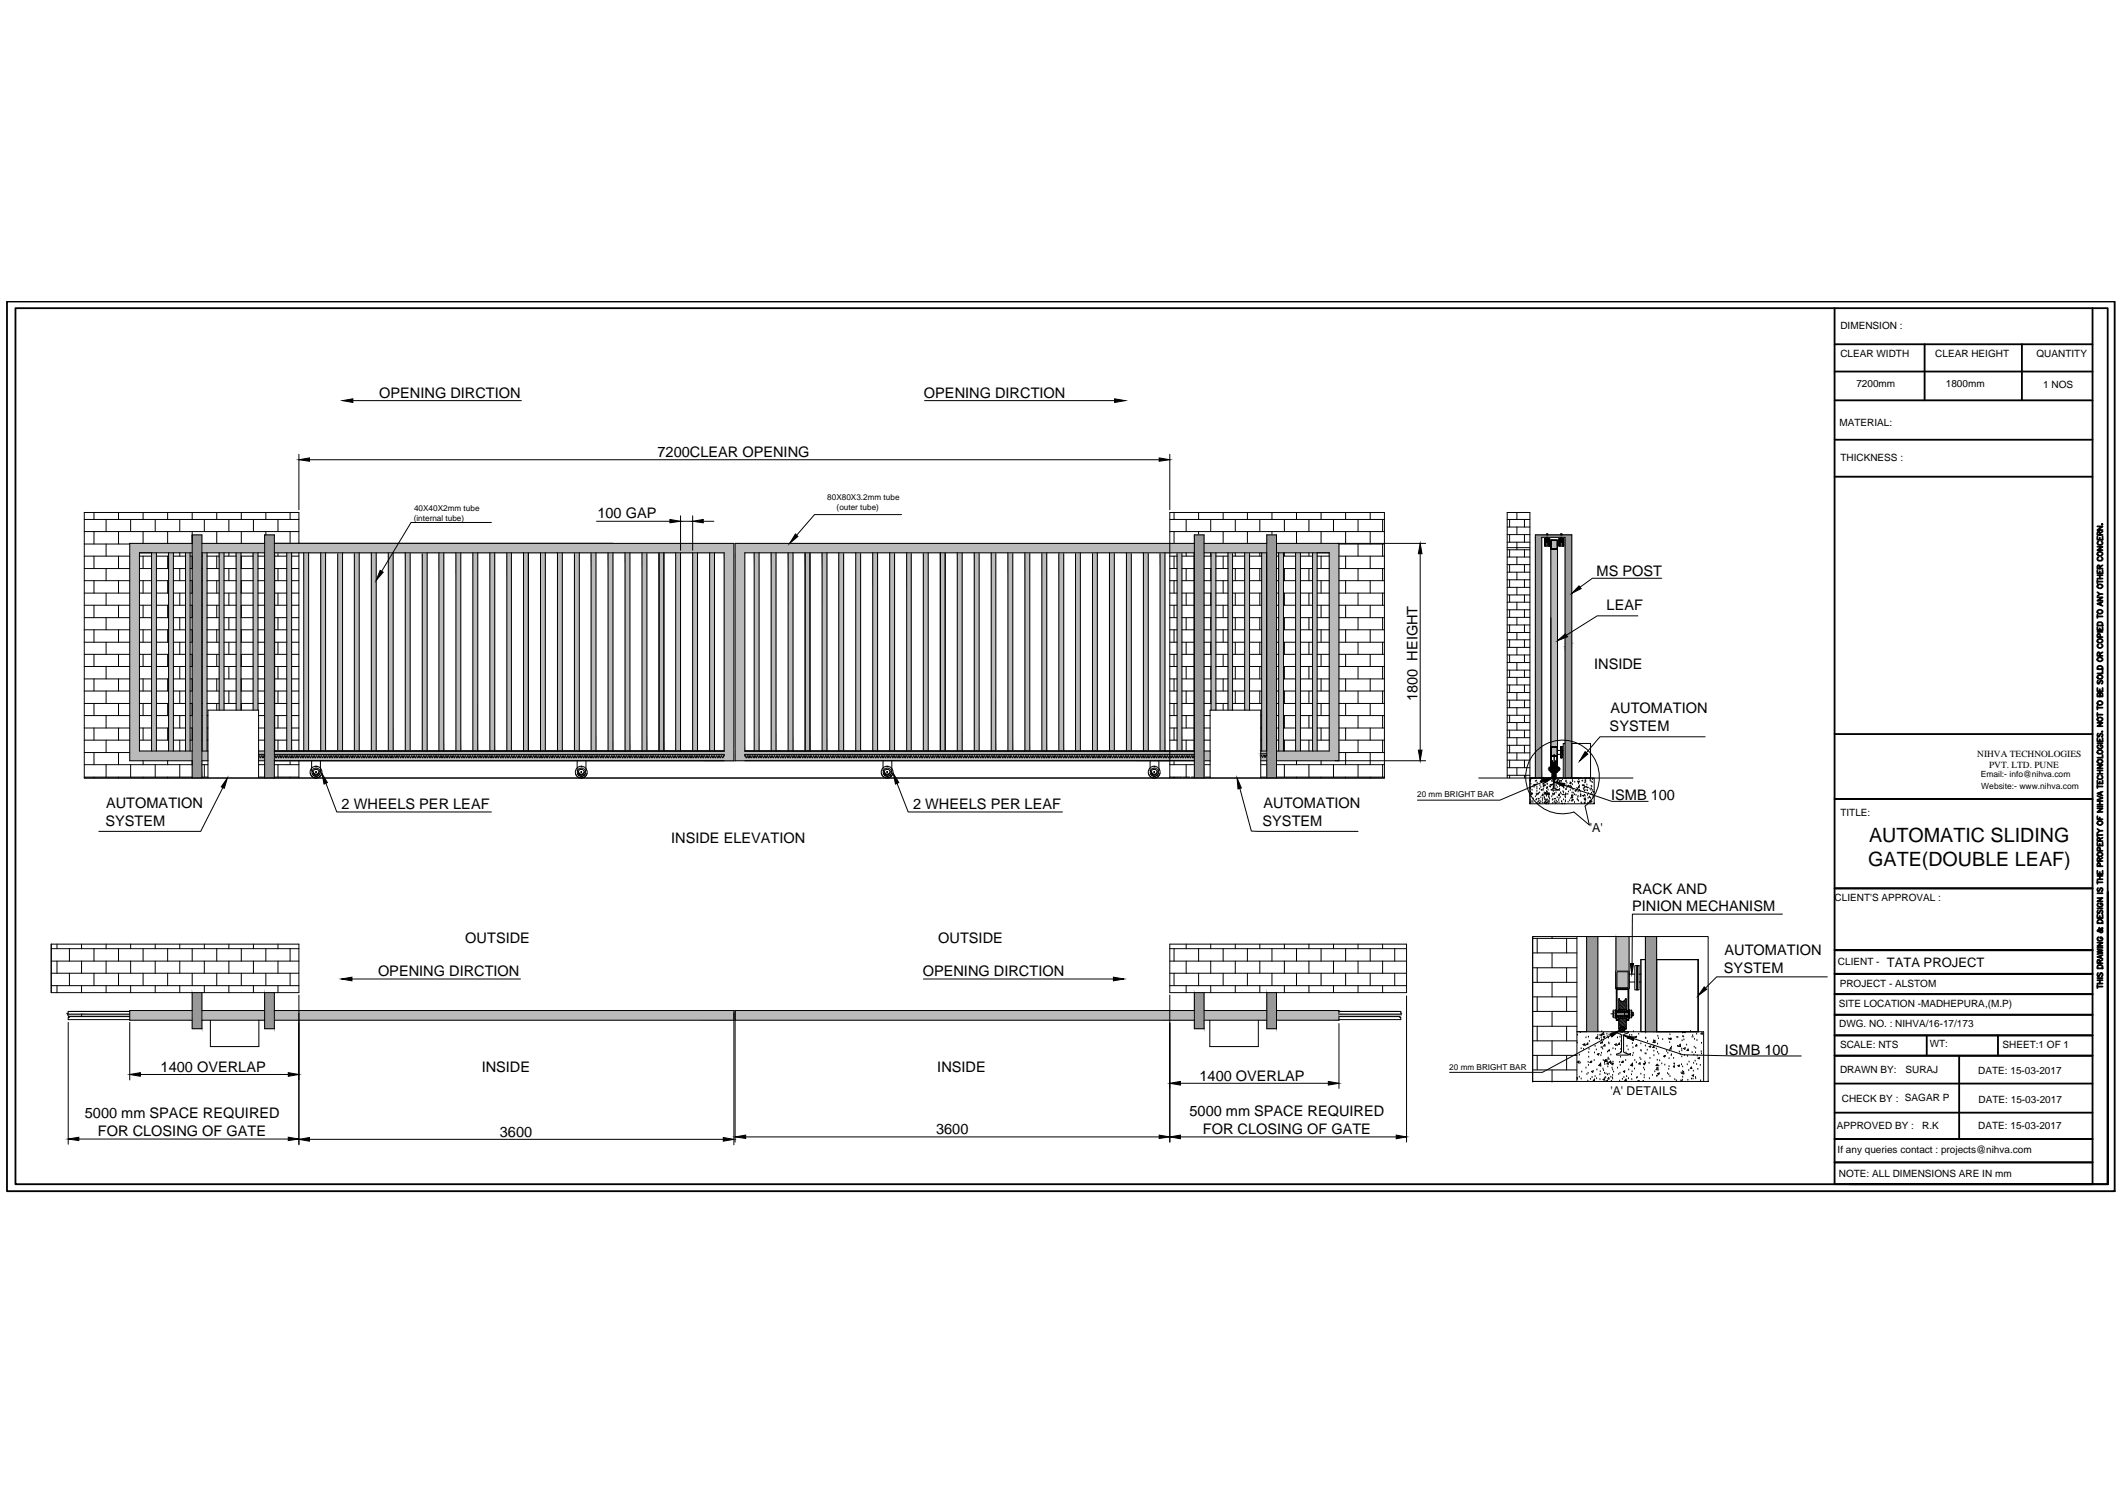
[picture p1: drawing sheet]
<svg xmlns="http://www.w3.org/2000/svg" width="297mm" height="210mm" viewBox="0 0 297 210" stroke-linecap="round" stroke-linejoin="round" font-family="sans-serif">
<defs><g id="words">
<g font-size="2.8">
<text x="261" y="117.6">AUTOMATIC SLIDING</text>
<text x="260.9" y="121">GATE(DOUBLE LEAF)</text>
</g>
<g font-size="2">
<text x="53" y="55.6">OPENING DIRCTION</text>
<text x="129" y="55.6">OPENING DIRCTION</text>
<text x="91.8" y="63.8">7200CLEAR OPENING</text>
<text x="83.4" y="72.4">100 GAP</text>
<text x="223" y="80.4">MS POST</text>
<text x="224.4" y="85.2">LEAF</text>
<text x="222.6" y="93.4">INSIDE</text>
<text x="198" y="97.9" transform="rotate(-90 198 97.9)">1800 HEIGHT</text>
<text x="224.9" y="99.6">AUTOMATION</text>
<text x="224.8" y="102.1">SYSTEM</text>
<text x="14.8" y="112.8">AUTOMATION</text>
<text x="47.7" y="113">2 WHEELS PER LEAF</text>
<text x="127.5" y="113">2 WHEELS PER LEAF</text>
<text x="176.4" y="112.8">AUTOMATION</text>
<text x="225" y="111.7">ISMB 100</text>
<text x="14.7" y="115.3">SYSTEM</text>
<text x="93.7" y="117.8">INSIDE ELEVATION</text>
<text x="176.3" y="115.3">SYSTEM</text>
<text x="227.9" y="124.8">RACK AND</text>
<text x="65" y="131.6">OUTSIDE</text>
<text x="131" y="131.6">OUTSIDE</text>
<text x="227.9" y="127.3">PINION MECHANISM</text>
<text x="52.8" y="136.3">OPENING DIRCTION</text>
<text x="128.9" y="136.3">OPENING DIRCTION</text>
<text x="240.7" y="135.8">SYSTEM</text>
<text x="240.8" y="133.3">AUTOMATION</text>
<text x="22.4" y="149.7">1400 OVERLAP</text>
<text x="67.3" y="149.8">INSIDE</text>
<text x="130.9" y="149.8">INSIDE</text>
<text x="240.9" y="147.3">ISMB 100</text>
<text x="166.1" y="155.9">5000 mm SPACE REQUIRED</text>
<text x="167.5" y="150.9">1400 OVERLAP</text>
<text x="11.9" y="156.2">5000 mm SPACE REQUIRED</text>
<text x="13.7" y="158.7">FOR CLOSING OF GATE</text>
<text x="69.8" y="158.7">3600</text>
<text x="130.7" y="158.4">3600</text>
<text x="168" y="158.4">FOR CLOSING OF GATE</text>
</g>
<text font-size="1.8" x="263.5" y="135">TATA PROJECT</text>
<g font-size="1.7">
<text x="222" y="116.2">'A'</text>
<text x="224.9" y="152.9">'A' DETAILS</text>
</g>
<g font-size="1.4">
<text x="257" y="45.9">DIMENSION :</text>
<text x="257" y="49.8">CLEAR WIDTH</text>
<text x="270.3" y="49.8">CLEAR HEIGHT</text>
<text x="284.4" y="49.8">QUANTITY</text>
<text x="256.9" y="59.5">MATERIAL:</text>
<text x="259.2" y="54.1">7200mm</text>
<text x="271.7" y="54.1">1800mm</text>
<text x="285.3" y="54.1">1 NOS</text>
<text x="257" y="64.3">THICKNESS :</text>
<text x="257" y="113.9">TITLE:</text>
<text x="256.2" y="125.8">CLIENT'S APPROVAL :</text>
<text x="256.7" y="134.8">CLIENT -</text>
<text x="256.9" y="137.8">PROJECT - ALSTOM</text>
<text x="256.8" y="140.7">SITE LOCATION -MADHEPURA,(M.P)</text>
<text x="256.8" y="143.5">DWG. NO. : NIHVA/16-17/173</text>
<text x="257" y="146.3">SCALE: NTS</text>
<text x="257" y="149.8">DRAWN BY:</text>
<text x="266.1" y="149.8">SURAJ</text>
<text x="269.5" y="146.2">WT:</text>
<text x="276.3" y="150">DATE: 15-03-2017</text>
<text x="279.7" y="146.3">SHEET:1 OF 1</text>
<text x="257.2" y="153.9">CHECK BY : SAGAR P</text>
<text x="276.3" y="154">DATE: 15-03-2017</text>
<text x="256.5" y="157.7">APPROVED BY :</text>
<text x="256.6" y="161">If any queries contact : projects@nihva.com</text>
<text x="268.5" y="157.7">R.K</text>
<text x="276.3" y="157.7">DATE: 15-03-2017</text>
<text x="256.8" y="164.4">NOTE: ALL DIMENSIONS ARE IN mm</text>
</g>
<g font-size="1.3">
<text x="276.1" y="105.7">NIHVA TECHNOLOGIES</text>
<text x="277.8" y="107.2">PVT. LTD. PUNE</text>
</g>
<g font-size="1.2">
<text x="276.6" y="108.5">Email:- info@nihva.com</text>
<text x="276.7" y="110.2">Website:- www.nihva.com</text>
</g>
<g font-size="1.1">
<text x="57.8" y="71.3">40X40X2mm tube</text>
<text x="115.5" y="69.8">80X80X3.2mm tube</text>
<text x="116.8" y="71.2">(outer tube)</text>
<text x="57.8" y="72.7">(internal tube)</text>
<text x="197.9" y="111.4">20 mm BRIGHT BAR</text>
<text x="202.4" y="149.4">20 mm BRIGHT BAR</text>
</g>
</g></defs>
<!-- layer: 0 -->
<g fill="#bababa" stroke="#bababa" stroke-width=".14">
<path d="M176.9 105.5v.1z"/>
<path d="M178.3 75.9v1.3h8.7zM178.3 75.9h8.7v1.3z"/>
<path d="M185.6 77.2v27.7h1.4zM185.6 77.2h1.4v27.7z"/>
<path d="M183.3 77.2v27.7h.6zM183.3 77.2h.6v27.7z"/>
<path d="M176.2 77.2v27.7h.7zM176.2 77.2h.7v27.7z"/>
<path d="M164.4 77.2v27.7h.7zM164.4 77.2h.7v27.7z"/>
<path d="M162 77.2v27.7h.7zM162 77.2h.7v27.7z"/>
<path d="M159.7 77.2v27.7h.7zM159.7 77.2h.7v27.7z"/>
<path d="M157.3 77.2v27.7h.7zM157.3 77.2h.7v27.7z"/>
<path d="M154.9 77.2v27.7h.7zM154.9 77.2h.7v27.7z"/>
<path d="M152.6 77.2v27.7h.6zM152.6 77.2h.6v27.7z"/>
<path d="M150.2 77.2v27.7h.7zM150.2 77.2h.7v27.7z"/>
<path d="M147.9 77.2v27.7h.6zM147.9 77.2h.6v27.7z"/>
<path d="M145.5 77.2v27.7h.7zM145.5 77.2h.7v27.7z"/>
<path d="M143.1 77.2v27.7h.7zM143.1 77.2h.7v27.7z"/>
<path d="M140.8 77.2v27.7h.6zM140.8 77.2h.6v27.7z"/>
<path d="M138.4 77.2v27.7h.7zM138.4 77.2h.7v27.7z"/>
<path d="M136.1 77.2v27.7h.6zM136.1 77.2h.6v27.7z"/>
<path d="M133.7 77.2v27.7h.7zM133.7 77.2h.7v27.7z"/>
<path d="M131.3 77.2v27.7h.7zM131.3 77.2h.7v27.7z"/>
<path d="M128.9 77.2v27.7h.7zM128.9 77.2h.7v27.7z"/>
<path d="M104 105.4v.2h59.4zM104 105.4h59.4v.2z"/>
<path d="M163.1 105.6l.1 .2zM163.1 105.6h.2l-.1 .2z"/>
<path d="M162.7 105.6l.1 .2h.1zM162.7 105.6h.3l-.1 .2z"/>
<path d="M162.4 105.6l.1 .2h.1zM162.4 105.6h.2v.2z"/>
<path d="M162.1 105.6v.2h.1zM162.1 105.6h.2l-.1 .2z"/>
<path d="M161.7 105.6l.1 .2h.1zM161.7 105.6h.2v.2z"/>
<path d="M161.4 105.6l.1 .2zM161.4 105.6h.2l-.1 .2z"/>
<path d="M161 105.6l.1 .2h.1zM161 105.6h.2v.2z"/>
<path d="M160.7 105.6l.1 .2h.1zM160.7 105.6h.2v.2z"/>
<path d="M160.4 105.6v.2h.1zM160.4 105.6h.2l-.1 .2z"/>
<path d="M160 105.6l.1 .2h.1zM160 105.6h.2v.2z"/>
<path d="M159.7 105.6v.2h.2zM159.7 105.6h.2v.2z"/>
<path d="M159.3 105.6l.1 .2h.1zM159.3 105.6h.3l-.1 .2z"/>
<path d="M159 105.6v.2h.1zM159 105.6h.2l-.1 .2z"/>
<path d="M158.7 105.6v.2h.1zM158.7 105.6h.2l-.1 .2z"/>
<path d="M158.3 105.6l.1 .2h.1zM158.3 105.6h.2v.2z"/>
<path d="M157.9 105.6l.1 .2h.1zM157.9 105.6h.3l-.1 .2z"/>
<path d="M157.6 105.6l.1 .2h.1zM157.6 105.6h.3l-.1 .2z"/>
<path d="M157.3 105.6l.1 .2zM157.3 105.6h.2l-.1 .2z"/>
<path d="M156.9 105.6l.1 .2h.1zM156.9 105.6h.3l-.1 .2z"/>
<path d="M156.6 105.6l.1 .2h.1zM156.6 105.6h.2v.2z"/>
<path d="M156.3 105.6v.2h.1zM156.3 105.6h.2l-.1 .2z"/>
<path d="M155.9 105.6l.1 .2h.1zM155.9 105.6h.3l-.1 .2z"/>
<path d="M155.6 105.6l.1 .2zM155.6 105.6h.2l-.1 .2z"/>
<path d="M155.2 105.6l.1 .2h.1zM155.2 105.6h.3l-.1 .2z"/>
<path d="M154.9 105.6l.1 .2h.1zM154.9 105.6h.2v.2z"/>
<path d="M154.6 105.6v.2h.1zM154.6 105.6h.2l-.1 .2z"/>
<path d="M154.2 105.6l.1 .2h.1zM154.2 105.6h.2v.2z"/>
<path d="M153.9 105.6l.1 .2h.1zM153.9 105.6h.2v.2z"/>
<path d="M153.5 105.6l.1 .2h.1zM153.5 105.6h.3l-.1 .2z"/>
<path d="M153.2 105.6v.2h.2zM153.2 105.6h.2v.2z"/>
<path d="M152.9 105.6v.2h.1zM152.9 105.6h.2l-.1 .2z"/>
<path d="M152.5 105.6l.1 .2h.1zM152.5 105.6h.2v.2z"/>
<path d="M152.2 105.6v.2h.1zM152.2 105.6h.2l-.1 .2z"/>
<path d="M151.8 105.6l.1 .2h.1zM151.8 105.6h.3l-.1 .2z"/>
<path d="M151.5 105.6l.1 .2zM151.5 105.6h.2l-.1 .2z"/>
<path d="M151.2 105.6v.2h.1zM151.2 105.6h.2l-.1 .2z"/>
<path d="M150.8 105.6l.1 .2h.1zM150.8 105.6h.2v.2z"/>
<path d="M150.5 105.6v.2h.1zM150.5 105.6h.2l-.1 .2z"/>
<path d="M150.1 105.6l.1 .2h.1zM150.1 105.6h.3l-.1 .2z"/>
<path d="M149.8 105.6l.1 .2zM149.8 105.6h.2l-.1 .2z"/>
<path d="M149.4 105.6l.1 .2h.1zM149.4 105.6h.3l-.1 .2z"/>
<path d="M149.1 105.6l.1 .2h.1zM149.1 105.6h.3l-.1 .2z"/>
<path d="M148.8 105.6v.2h.1zM148.8 105.6h.2l-.1 .2z"/>
<path d="M148.4 105.6l.1 .2h.1zM148.4 105.6h.3l-.1 .2z"/>
<path d="M148.1 105.6l.1 .2h.1zM148.1 105.6h.2v.2z"/>
<path d="M147.7 105.6l.1 .2h.1zM147.7 105.6h.3l-.1 .2z"/>
<path d="M147.4 105.6l.1 .2h.1zM147.4 105.6h.2v.2z"/>
<path d="M147.1 105.6l.1 .2zM147.1 105.6h.2l-.1 .2z"/>
<path d="M146.7 105.6l.1 .2h.1zM146.7 105.6h.2v.2z"/>
<path d="M146.4 105.6v.2h.2zM146.4 105.6h.2v.2z"/>
<path d="M146.1 105.6v.2h.1zM146.1 105.6h.2l-.1 .2z"/>
<path d="M145.7 105.6l.1 .2h.1zM145.7 105.6h.2v.2z"/>
<path d="M145.4 105.6v.2h.1zM145.4 105.6h.2l-.1 .2z"/>
<path d="M145 105.6l.1 .2h.1zM145 105.6h.2v.2z"/>
<path d="M144.7 105.6v.2h.1zM144.7 105.6h.2l-.1 .2z"/>
<path d="M144.4 105.6v.2h.1zM144.4 105.6h.2l-.1 .2z"/>
<path d="M144 105.6l.1 .2zM144 105.6h.2l-.1 .2z"/>
<path d="M143.6 105.6l.1 .2h.1zM143.6 105.6h.3l-.1 .2z"/>
<path d="M143.3 105.6l.1 .2h.1zM143.3 105.6h.3l-.1 .2z"/>
<path d="M143 105.6v.2h.1zM143 105.6h.2l-.1 .2z"/>
<path d="M142.6 105.6l.1 .2h.1zM142.6 105.6h.3l-.1 .2z"/>
<path d="M142.3 105.6l.1 .2h.1zM142.3 105.6h.2v.2z"/>
<path d="M141.9 105.6l.1 .2h.1zM141.9 105.6h.3l-.1 .2z"/>
<path d="M141.6 105.6l.1 .2h.1zM141.6 105.6h.3l-.1 .2z"/>
<path d="M141.3 105.6l.1 .2zM141.3 105.6h.2l-.1 .2z"/>
<path d="M140.9 105.6l.1 .2h.1zM140.9 105.6h.2v.2z"/>
<path d="M140.6 105.6l.1 .2h.1zM140.6 105.6h.2v.2z"/>
<path d="M140.3 105.6v.2h.1zM140.3 105.6h.2l-.1 .2z"/>
<path d="M139.9 105.6l.1 .2h.1zM139.9 105.6h.2v.2z"/>
<path d="M139.6 105.6v.2h.1zM139.6 105.6h.2l-.1 .2z"/>
<path d="M139.2 105.6l.1 .2h.1zM139.2 105.6h.2v.2z"/>
<path d="M138.9 105.6v.2h.2zM138.9 105.6h.2v.2z"/>
<path d="M138.6 105.6v.2h.1zM138.6 105.6h.2l-.1 .2z"/>
<path d="M138.2 105.6l.1 .2zM138.2 105.6h.2l-.1 .2z"/>
<path d="M137.9 105.6v.2h.1zM137.9 105.6h.2l-.1 .2z"/>
<path d="M137.5 105.6l.1 .2h.1zM137.5 105.6h.3l-.1 .2z"/>
<path d="M137.2 105.6v.2h.1zM137.2 105.6h.2l-.1 .2z"/>
<path d="M136.8 105.6l.1 .2h.1zM136.8 105.6h.3l-.1 .2z"/>
<path d="M136.5 105.6l.1 .2h.1zM136.5 105.6h.2v.2z"/>
<path d="M136.1 105.6l.1 .2h.1zM136.1 105.6h.3l-.1 .2z"/>
<path d="M135.8 105.6l.1 .2h.1zM135.8 105.6h.3l-.1 .2z"/>
<path d="M135.5 105.6l.1 .2zM135.5 105.6h.2l-.1 .2z"/>
<path d="M135.1 105.6l.1 .2h.1zM135.1 105.6h.3l-.1 .2z"/>
<path d="M134.8 105.6l.1 .2h.1zM134.8 105.6h.2v.2z"/>
<path d="M134.5 105.6v.2h.1zM134.5 105.6h.2l-.1 .2z"/>
<path d="M134.1 105.6l.1 .2h.1zM134.1 105.6h.2v.2z"/>
<path d="M133.8 105.6l.1 .2zM133.8 105.6h.2l-.1 .2z"/>
<path d="M133.4 105.6l.1 .2h.1zM133.4 105.6h.2v.2z"/>
<path d="M133.1 105.6l.1 .2h.1zM133.1 105.6h.2v.2z"/>
<path d="M132.8 105.6v.2h.1zM132.8 105.6h.2l-.1 .2z"/>
<path d="M132.4 105.6l.1 .2h.1zM132.4 105.6h.2v.2z"/>
<path d="M132.1 105.6v.2h.1zM132.1 105.6h.2l-.1 .2z"/>
<path d="M131.7 105.6l.1 .2h.1zM131.7 105.6h.3l-.1 .2z"/>
<path d="M131.4 105.6v.2h.1zM131.4 105.6h.2l-.1 .2z"/>
<path d="M131.1 105.6v.2h.1zM131.1 105.6h.2l-.1 .2z"/>
<path d="M130.7 105.6l.1 .2h.1zM130.7 105.6h.2v.2z"/>
<path d="M130.4 105.6v.2h.1zM130.4 105.6h.2l-.1 .2z"/>
<path d="M130 105.6l.1 .2h.1zM130 105.6h.3l-.1 .2z"/>
<path d="M129.7 105.6l.1 .2zM129.7 105.6h.2l-.1 .2z"/>
<path d="M129.3 105.6l.1 .2h.1zM129.3 105.6h.3l-.1 .2z"/>
<path d="M129 105.6l.1 .2h.1zM129 105.6h.2v.2z"/>
<path d="M128.7 105.6v.2h.1zM128.7 105.6h.2l-.1 .2z"/>
<path d="M128.3 105.6l.1 .2h.1zM128.3 105.6h.3l-.1 .2z"/>
<path d="M128 105.6l.1 .2zM128 105.6h.2l-.1 .2z"/>
<path d="M127.6 105.6l.1 .2h.1zM127.6 105.6h.3l-.1 .2z"/>
<path d="M127.3 105.6l.1 .2h.1zM127.3 105.6h.3l-.1 .2z"/>
<path d="M127 105.6v.2h.1zM127 105.6h.2l-.1 .2z"/>
<path d="M126.6 105.6l.1 .2h.1zM126.6 105.6h.2v.2z"/>
<path d="M126.3 105.6l.1 .2zM126.3 105.6h.2l-.1 .2z"/>
<path d="M125.9 105.6l.1 .2h.1zM125.9 105.6h.3l-.1 .2z"/>
<path d="M125.6 105.6v.2h.2zM125.6 105.6h.2v.2z"/>
<path d="M125.3 105.6v.2h.1zM125.3 105.6h.2l-.1 .2z"/>
<path d="M124.9 105.6l.1 .2h.1zM124.9 105.6h.2v.2z"/>
<path d="M124.6 105.6v.2h.1zM124.6 105.6h.2l-.1 .2z"/>
<path d="M124.2 105.6l.1 .2h.1zM124.2 105.6h.3l-.1 .2z"/>
<path d="M123.9 105.6l.1 .2zM123.9 105.6h.2l-.1 .2z"/>
<path d="M123.6 105.6v.2h.1zM123.6 105.6h.2l-.1 .2z"/>
<path d="M123.2 105.6l.1 .2h.1zM123.2 105.6h.2v.2z"/>
<path d="M122.9 105.6v.2h.1zM122.9 105.6h.2l-.1 .2z"/>
<path d="M122.5 105.6l.1 .2h.1zM122.5 105.6h.3l-.1 .2z"/>
<path d="M122.2 105.6l.1 .2zM122.2 105.6h.2l-.1 .2z"/>
<path d="M121.8 105.6l.1 .2h.1zM121.8 105.6h.3l-.1 .2z"/>
<path d="M121.5 105.6l.1 .2h.1zM121.5 105.6h.3l-.1 .2z"/>
<path d="M121.2 105.6v.2h.1zM121.2 105.6h.2l-.1 .2z"/>
<path d="M120.8 105.6l.1 .2h.1zM120.8 105.6h.3l-.1 .2z"/>
<path d="M120.5 105.6l.1 .2h.1zM120.5 105.6h.2v.2z"/>
<path d="M120.1 105.6l.1 .2h.1zM120.1 105.6h.3l-.1 .2z"/>
<path d="M119.8 105.6l.1 .2h.1zM119.8 105.6h.2v.2z"/>
<path d="M119.5 105.6v.2h.1zM119.5 105.6h.2l-.1 .2z"/>
<path d="M119.1 105.6l.1 .2h.1zM119.1 105.6h.2v.2z"/>
<path d="M118.8 105.6v.2h.2zM118.8 105.6h.2v.2z"/>
<path d="M118.4 105.6l.1 .2h.1zM118.4 105.6h.3l-.1 .2z"/>
<path d="M118.1 105.6l.1 .2h.1zM118.1 105.6h.2v.2z"/>
<path d="M117.8 105.6v.2h.1zM117.8 105.6h.2l-.1 .2z"/>
<path d="M117.4 105.6l.1 .2h.1zM117.4 105.6h.2v.2z"/>
<path d="M117.1 105.6v.2h.1zM117.1 105.6h.2l-.1 .2z"/>
<path d="M116.8 105.6v.2h.1zM116.8 105.6h.2l-.1 .2z"/>
<path d="M116.4 105.6l.1 .2zM116.4 105.6h.2l-.1 .2z"/>
<path d="M116 105.6l.1 .2h.1zM116 105.6h.3l-.1 .2z"/>
<path d="M115.7 105.6l.1 .2h.1zM115.7 105.6h.3l-.1 .2z"/>
<path d="M115.4 105.6v.2h.1zM115.4 105.6h.2l-.1 .2z"/>
<path d="M115 105.6l.1 .2h.1zM115 105.6h.3l-.1 .2z"/>
<path d="M114.7 105.6l.1 .2h.1zM114.7 105.6h.2v.2z"/>
<path d="M114.3 105.6l.1 .2h.1zM114.3 105.6h.3l-.1 .2z"/>
<path d="M114 105.6l.1 .2h.1zM114 105.6h.3l-.1 .2z"/>
<path d="M113.7 105.6v.2h.1zM113.7 105.6h.2l-.1 .2z"/>
<path d="M113.3 105.6l.1 .2h.1zM113.3 105.6h.3l-.1 .2z"/>
<path d="M113 105.6l.1 .2h.1zM113 105.6h.2v.2z"/>
<path d="M112.6 105.6l.1 .2h.1zM112.6 105.6h.3l-.1 .2z"/>
<path d="M112.3 105.6l.1 .2h.1zM112.3 105.6h.2v.2z"/>
<path d="M112 105.6l.1 .2zM112 105.6h.2l-.1 .2z"/>
<path d="M111.6 105.6l.1 .2h.1zM111.6 105.6h.2v.2z"/>
<path d="M111.3 105.6v.2h.2zM111.3 105.6h.2v.2z"/>
<path d="M111 105.6v.2h.1zM111 105.6h.2l-.1 .2z"/>
<path d="M110.6 105.6l.1 .2zM110.6 105.6h.2l-.1 .2z"/>
<path d="M110.3 105.6v.2h.1zM110.3 105.6h.2l-.1 .2z"/>
<path d="M109.9 105.6l.1 .2h.1zM109.9 105.6h.3l-.1 .2z"/>
<path d="M109.6 105.6v.2h.1zM109.6 105.6h.2l-.1 .2z"/>
<path d="M109.2 105.6l.1 .2h.1zM109.2 105.6h.3l-.1 .2z"/>
<path d="M108.9 105.6l.1 .2h.1zM108.9 105.6h.2v.2z"/>
<path d="M108.5 105.6l.1 .2h.1zM108.5 105.6h.3l-.1 .2z"/>
<path d="M108.2 105.6l.1 .2h.1zM108.2 105.6h.3l-.1 .2z"/>
<path d="M107.9 105.6l.1 .2zM107.9 105.6h.2l-.1 .2z"/>
<path d="M107.5 105.6l.1 .2h.1zM107.5 105.6h.3l-.1 .2z"/>
<path d="M107.2 105.6l.1 .2h.1zM107.2 105.6h.2v.2z"/>
<path d="M106.8 105.6l.1 .2h.1zM106.8 105.6h.3l-.1 .2z"/>
<path d="M106.5 105.6l.1 .2h.1zM106.5 105.6h.3l-.1 .2z"/>
<path d="M106.2 105.6l.1 .2zM106.2 105.6h.2l-.1 .2z"/>
<path d="M105.8 105.6l.1 .2h.1zM105.8 105.6h.2v.2z"/>
<path d="M105.5 105.6l.1 .2h.1zM105.5 105.6h.2v.2z"/>
<path d="M105.2 105.6v.2h.1zM105.2 105.6h.2l-.1 .2z"/>
<path d="M104.8 105.6l.1 .2h.1zM104.8 105.6h.2v.2z"/>
<path d="M104.5 105.6v.2h.1zM104.5 105.6h.2l-.1 .2z"/>
<path d="M104.1 105.6l.1 .2h.1zM104.1 105.6h.3l-.1 .2z"/>
<path d="M178.3 104.9v1.3h8.7zM178.3 104.9h8.7v1.3z"/>
<path d="M173.8 77.2v22h.7zM173.8 77.2h.7v22z"/>
<path d="M180.9 77.2v27.7h.7zM180.9 77.2h.7v27.7z"/>
<path d="M178.6 77.2v27.7h.6zM178.6 77.2h.6v27.7z"/>
<path d="M171.5 77.2v22h.6zM171.5 77.2h.6v22z"/>
<path d="M169.1 77.2v22h.7zM169.1 77.2h.7v22z"/>
<path d="M126.6 77.2v27.7h.7zM126.6 77.2h.7v27.7z"/>
<path d="M124.2 77.2v27.7h.7zM124.2 77.2h.7v27.7z"/>
<path d="M121.9 77.2v27.7h.7zM121.9 77.2h.7v27.7z"/>
<path d="M119.5 77.2v27.7h.7zM119.5 77.2h.7v27.7z"/>
<path d="M117.1 77.2v27.7h.7zM117.1 77.2h.7v27.7z"/>
<path d="M114.8 77.2v27.7h.7zM114.8 77.2h.7v27.7z"/>
<path d="M112.4 77.2v27.7h.7zM112.4 77.2h.7v27.7z"/>
<path d="M110.1 77.2v27.7h.6zM110.1 77.2h.6v27.7z"/>
<path d="M107.7 77.2v27.7h.7zM107.7 77.2h.7v27.7z"/>
<path d="M105.3 77.2v27.7h.7zM105.3 77.2h.7v27.7z"/>
<path d="M102.7 75.9v1.3h60.7zM102.7 75.9h60.7v1.3z"/>
<path d="M102.7 77.2v27.7h1.3zM102.7 77.2h1.3v27.7z"/>
<path d="M102.7 104.9v.5h60.7zM102.7 104.9h60.7v.5z"/>
<path d="M102.7 105.4v.2h1.3zM102.7 105.4h1.3v.2z"/>
<path d="M163.3 105.6l-.1 .2h.2zM163.3 105.6l.1 .2z"/>
<path d="M163 105.6l-.1 .2h.3zM163 105.6h.1l.1 .2z"/>
<path d="M162.6 105.6v.2h.2zM162.6 105.6h.1l.1 .2z"/>
<path d="M162.3 105.6l-.1 .2h.3zM162.3 105.6h.1l.1 .2z"/>
<path d="M161.9 105.6v.2h.2zM161.9 105.6h.2v.2z"/>
<path d="M161.6 105.6l-.1 .2h.3zM161.6 105.6h.1l.1 .2z"/>
<path d="M161.2 105.6v.2h.3zM161.2 105.6h.2l.1 .2z"/>
<path d="M160.9 105.6v.2h.2zM160.9 105.6h.1l.1 .2z"/>
<path d="M160.6 105.6l-.1 .2h.3zM160.6 105.6h.1l.1 .2z"/>
<path d="M160.2 105.6v.2h.2zM160.2 105.6h.2v.2z"/>
<path d="M159.9 105.6v.2h.2zM159.9 105.6h.1l.1 .2z"/>
<path d="M159.6 105.6l-.1 .2h.2zM159.6 105.6h.1v.2z"/>
<path d="M159.2 105.6l-.1 .2h.3zM159.2 105.6h.1l.1 .2z"/>
<path d="M158.9 105.6l-.1 .2h.2zM158.9 105.6h.1v.2z"/>
<path d="M158.5 105.6v.2h.2zM158.5 105.6h.2v.2z"/>
<path d="M158.2 105.6l-.1 .2h.3zM158.2 105.6h.1l.1 .2z"/>
<path d="M157.9 105.6l-.1 .2h.2zM157.9 105.6l.1 .2z"/>
<path d="M157.5 105.6l-.1 .2h.3zM157.5 105.6h.1l.1 .2z"/>
<path d="M157.2 105.6l-.1 .2h.3zM157.2 105.6h.1l.1 .2z"/>
<path d="M156.8 105.6v.2h.2zM156.8 105.6h.1l.1 .2z"/>
<path d="M156.5 105.6l-.1 .2h.3zM156.5 105.6h.1l.1 .2z"/>
<path d="M156.2 105.6l-.1 .2h.2zM156.2 105.6h.1v.2z"/>
<path d="M155.8 105.6l-.1 .2h.3zM155.8 105.6h.1l.1 .2z"/>
<path d="M155.5 105.6l-.1 .2h.3zM155.5 105.6h.1l.1 .2z"/>
<path d="M155.1 105.6v.2h.2zM155.1 105.6h.1l.1 .2z"/>
<path d="M154.8 105.6l-.1 .2h.3zM154.8 105.6h.1l.1 .2z"/>
<path d="M154.4 105.6v.2h.2zM154.4 105.6h.2v.2z"/>
<path d="M154.1 105.6v.2h.2zM154.1 105.6h.1l.1 .2z"/>
<path d="M153.8 105.6l-.1 .2h.3zM153.8 105.6h.1l.1 .2z"/>
<path d="M153.4 105.6v.2h.2zM153.4 105.6h.1l.1 .2z"/>
<path d="M153.1 105.6l-.1 .2h.2zM153.1 105.6h.1v.2z"/>
<path d="M152.7 105.6v.2h.2zM152.7 105.6h.2v.2z"/>
<path d="M152.4 105.6l-.1 .2h.3zM152.4 105.6h.1l.1 .2z"/>
<path d="M152.1 105.6l-.1 .2h.2zM152.1 105.6h.1v.2z"/>
<path d="M151.7 105.6l-.1 .2h.3zM151.7 105.6h.1l.1 .2z"/>
<path d="M151.4 105.6l-.1 .2h.3zM151.4 105.6h.1l.1 .2z"/>
<path d="M151 105.6v.2h.2zM151 105.6h.2v.2z"/>
<path d="M150.7 105.6l-.1 .2h.3zM150.7 105.6h.1l.1 .2z"/>
<path d="M150.4 105.6l-.1 .2h.2zM150.4 105.6h.1v.2z"/>
<path d="M150 105.6l-.1 .2h.3zM150 105.6h.1l.1 .2z"/>
<path d="M149.7 105.6l-.1 .2h.3zM149.7 105.6h.1l.1 .2z"/>
<path d="M149.4 105.6l-.1 .2h.2zM149.4 105.6l.1 .2z"/>
<path d="M149 105.6l-.1 .2h.3zM149 105.6h.1l.1 .2z"/>
<path d="M148.7 105.6l-.1 .2h.2zM148.7 105.6h.1v.2z"/>
<path d="M148.3 105.6v.2h.2zM148.3 105.6h.1l.1 .2z"/>
<path d="M148 105.6l-.1 .2h.3zM148 105.6h.1l.1 .2z"/>
<path d="M147.6 105.6v.2h.2zM147.6 105.6h.1l.1 .2z"/>
<path d="M147.3 105.6l-.1 .2h.3zM147.3 105.6h.1l.1 .2z"/>
<path d="M146.9 105.6v.2h.3zM146.9 105.6h.2l.1 .2z"/>
<path d="M146.6 105.6v.2h.2zM146.6 105.6h.1l.1 .2z"/>
<path d="M146.3 105.6l-.1 .2h.2zM146.3 105.6h.1v.2z"/>
<path d="M145.9 105.6v.2h.2zM145.9 105.6h.2v.2z"/>
<path d="M145.6 105.6l-.1 .2h.3zM145.6 105.6h.1l.1 .2z"/>
<path d="M145.2 105.6v.2h.2zM145.2 105.6h.2v.2z"/>
<path d="M144.9 105.6l-.1 .2h.3zM144.9 105.6h.1l.1 .2z"/>
<path d="M144.6 105.6l-.1 .2h.2zM144.6 105.6h.1v.2z"/>
<path d="M144.2 105.6l-.1 .2h.3zM144.2 105.6h.2v.2z"/>
<path d="M143.9 105.6l-.1 .2h.3zM143.9 105.6h.1l.1 .2z"/>
<path d="M143.6 105.6l-.1 .2h.2zM143.6 105.6l.1 .2z"/>
<path d="M143.2 105.6l-.1 .2h.3zM143.2 105.6h.1l.1 .2z"/>
<path d="M142.9 105.6l-.1 .2h.2zM142.9 105.6h.1v.2z"/>
<path d="M142.5 105.6v.2h.2zM142.5 105.6h.1l.1 .2z"/>
<path d="M142.2 105.6l-.1 .2h.3zM142.2 105.6h.1l.1 .2z"/>
<path d="M141.9 105.6l-.1 .2h.2zM141.9 105.6l.1 .2z"/>
<path d="M141.5 105.6l-.1 .2h.3zM141.5 105.6h.1l.1 .2z"/>
<path d="M141.1 105.6v.2h.3zM141.1 105.6h.2l.1 .2z"/>
<path d="M140.8 105.6v.2h.2zM140.8 105.6h.1l.1 .2z"/>
<path d="M140.5 105.6l-.1 .2h.3zM140.5 105.6h.1l.1 .2z"/>
<path d="M140.1 105.6v.2h.2zM140.1 105.6h.2v.2z"/>
<path d="M139.8 105.6l-.1 .2h.3zM139.8 105.6h.1l.1 .2z"/>
<path d="M139.4 105.6v.2h.2zM139.4 105.6h.2v.2z"/>
<path d="M139.1 105.6v.2h.2zM139.1 105.6h.1l.1 .2z"/>
<path d="M138.8 105.6l-.1 .2h.2zM138.8 105.6h.1v.2z"/>
<path d="M138.4 105.6l-.1 .2h.3zM138.4 105.6h.2v.2z"/>
<path d="M138.1 105.6l-.1 .2h.3zM138.1 105.6h.1l.1 .2z"/>
<path d="M137.8 105.6l-.1 .2h.2zM137.8 105.6h.1v.2z"/>
<path d="M137.4 105.6l-.1 .2h.3zM137.4 105.6h.1l.1 .2z"/>
<path d="M137.1 105.6l-.1 .2h.2zM137.1 105.6h.1v.2z"/>
<path d="M136.7 105.6v.2h.2zM136.7 105.6h.1l.1 .2z"/>
<path d="M136.4 105.6l-.1 .2h.3zM136.4 105.6h.1l.1 .2z"/>
<path d="M136.1 105.6l-.1 .2h.2zM136.1 105.6l.1 .2z"/>
<path d="M135.7 105.6l-.1 .2h.3zM135.7 105.6h.1l.1 .2z"/>
<path d="M135.4 105.6l-.1 .2h.3zM135.4 105.6h.1l.1 .2z"/>
<path d="M135 105.6v.2h.2zM135 105.6h.1l.1 .2z"/>
<path d="M134.7 105.6l-.1 .2h.3zM134.7 105.6h.1l.1 .2z"/>
<path d="M134.3 105.6v.2h.2zM134.3 105.6h.2v.2z"/>
<path d="M134 105.6l-.1 .2h.3zM134 105.6h.1l.1 .2z"/>
<path d="M133.6 105.6v.2h.3zM133.6 105.6h.2l.1 .2z"/>
<path d="M133.3 105.6v.2h.2zM133.3 105.6h.1l.1 .2z"/>
<path d="M133 105.6l-.1 .2h.3zM133 105.6h.1l.1 .2z"/>
<path d="M132.6 105.6v.2h.2zM132.6 105.6h.2v.2z"/>
<path d="M132.3 105.6l-.1 .2h.3zM132.3 105.6h.1l.1 .2z"/>
<path d="M132 105.6l-.1 .2h.2zM132 105.6h.1v.2z"/>
<path d="M131.6 105.6l-.1 .2h.3zM131.6 105.6h.1l.1 .2z"/>
<path d="M131.3 105.6l-.1 .2h.2zM131.3 105.6h.1v.2z"/>
<path d="M130.9 105.6v.2h.2zM130.9 105.6h.2v.2z"/>
<path d="M130.6 105.6l-.1 .2h.3zM130.6 105.6h.1l.1 .2z"/>
<path d="M130.3 105.6l-.1 .2h.2zM130.3 105.6h.1v.2z"/>
<path d="M129.9 105.6l-.1 .2h.3zM129.9 105.6h.1l.1 .2z"/>
<path d="M129.6 105.6l-.1 .2h.3zM129.6 105.6h.1l.1 .2z"/>
<path d="M129.2 105.6v.2h.2zM129.2 105.6h.1l.1 .2z"/>
<path d="M128.9 105.6l-.1 .2h.3zM128.9 105.6h.1l.1 .2z"/>
<path d="M128.6 105.6l-.1 .2h.2zM128.6 105.6h.1v.2z"/>
<path d="M128.2 105.6l-.1 .2h.3zM128.2 105.6h.1l.1 .2z"/>
<path d="M127.9 105.6l-.1 .2h.3zM127.9 105.6h.1l.1 .2z"/>
<path d="M127.6 105.6l-.1 .2h.2zM127.6 105.6l.1 .2z"/>
<path d="M127.2 105.6l-.1 .2h.3zM127.2 105.6h.1l.1 .2z"/>
<path d="M126.8 105.6v.2h.2zM126.8 105.6h.2v.2z"/>
<path d="M126.5 105.6l-.1 .2h.3zM126.5 105.6h.1l.1 .2z"/>
<path d="M126.2 105.6l-.1 .2h.3zM126.2 105.6h.1l.1 .2z"/>
<path d="M125.8 105.6v.2h.2zM125.8 105.6h.1l.1 .2z"/>
<path d="M125.5 105.6l-.1 .2h.2zM125.5 105.6h.1v.2z"/>
<path d="M125.1 105.6v.2h.2zM125.1 105.6h.2v.2z"/>
<path d="M124.8 105.6l-.1 .2h.3zM124.8 105.6h.1l.1 .2z"/>
<path d="M124.5 105.6l-.1 .2h.2zM124.5 105.6h.1v.2z"/>
<path d="M124.1 105.6l-.1 .2h.3zM124.1 105.6h.1l.1 .2z"/>
<path d="M123.8 105.6l-.1 .2h.3zM123.8 105.6h.1l.1 .2z"/>
<path d="M123.4 105.6v.2h.2zM123.4 105.6h.2v.2z"/>
<path d="M123.1 105.6l-.1 .2h.3zM123.1 105.6h.1l.1 .2z"/>
<path d="M122.8 105.6l-.1 .2h.2zM122.8 105.6h.1v.2z"/>
<path d="M122.4 105.6l-.1 .2h.3zM122.4 105.6h.1l.1 .2z"/>
<path d="M122.1 105.6l-.1 .2h.3zM122.1 105.6h.1l.1 .2z"/>
<path d="M121.8 105.6l-.1 .2h.2zM121.8 105.6l.1 .2z"/>
<path d="M121.4 105.6l-.1 .2h.3zM121.4 105.6h.1l.1 .2z"/>
<path d="M121.1 105.6l-.1 .2h.2zM121.1 105.6h.1v.2z"/>
<path d="M120.7 105.6v.2h.2zM120.7 105.6h.1l.1 .2z"/>
<path d="M120.4 105.6l-.1 .2h.3zM120.4 105.6h.1l.1 .2z"/>
<path d="M120 105.6v.2h.2zM120 105.6h.1l.1 .2z"/>
<path d="M119.7 105.6l-.1 .2h.3zM119.7 105.6h.1l.1 .2z"/>
<path d="M119.3 105.6v.2h.2zM119.3 105.6h.2v.2z"/>
<path d="M119 105.6v.2h.2zM119 105.6h.1l.1 .2z"/>
<path d="M118.7 105.6l-.1 .2h.2zM118.7 105.6h.1v.2z"/>
<path d="M118.3 105.6v.2h.2zM118.3 105.6h.1l.1 .2z"/>
<path d="M118 105.6l-.1 .2h.3zM118 105.6h.1l.1 .2z"/>
<path d="M117.6 105.6v.2h.2zM117.6 105.6h.2v.2z"/>
<path d="M117.3 105.6l-.1 .2h.3zM117.3 105.6h.1l.1 .2z"/>
<path d="M117 105.6l-.1 .2h.2zM117 105.6h.1v.2z"/>
<path d="M116.6 105.6l-.1 .2h.3zM116.6 105.6h.2v.2z"/>
<path d="M116.3 105.6l-.1 .2h.3zM116.3 105.6h.1l.1 .2z"/>
<path d="M116 105.6l-.1 .2h.2zM116 105.6l.1 .2z"/>
<path d="M115.6 105.6l-.1 .2h.3zM115.6 105.6h.1l.1 .2z"/>
<path d="M115.3 105.6l-.1 .2h.2zM115.3 105.6h.1v.2z"/>
<path d="M114.9 105.6v.2h.2zM114.9 105.6h.1l.1 .2z"/>
<path d="M114.6 105.6l-.1 .2h.3zM114.6 105.6h.1l.1 .2z"/>
<path d="M114.3 105.6l-.1 .2h.2zM114.3 105.6l.1 .2z"/>
<path d="M113.9 105.6l-.1 .2h.3zM113.9 105.6h.1l.1 .2z"/>
<path d="M113.6 105.6l-.1 .2h.2zM113.6 105.6h.1v.2z"/>
<path d="M113.2 105.6v.2h.2zM113.2 105.6h.1l.1 .2z"/>
<path d="M112.9 105.6l-.1 .2h.3zM112.9 105.6h.1l.1 .2z"/>
<path d="M112.5 105.6v.2h.2zM112.5 105.6h.1l.1 .2z"/>
<path d="M112.2 105.6l-.1 .2h.3zM112.2 105.6h.1l.1 .2z"/>
<path d="M111.8 105.6v.2h.3zM111.8 105.6h.2l.1 .2z"/>
<path d="M111.5 105.6v.2h.2zM111.5 105.6h.1l.1 .2z"/>
<path d="M111.2 105.6l-.1 .2h.2zM111.2 105.6h.1v.2z"/>
<path d="M110.8 105.6l-.1 .2h.3zM110.8 105.6h.2v.2z"/>
<path d="M110.5 105.6l-.1 .2h.3zM110.5 105.6h.1l.1 .2z"/>
<path d="M110.2 105.6l-.1 .2h.2zM110.2 105.6h.1v.2z"/>
<path d="M109.8 105.6l-.1 .2h.3zM109.8 105.6h.1l.1 .2z"/>
<path d="M109.5 105.6l-.1 .2h.2zM109.5 105.6h.1v.2z"/>
<path d="M109.1 105.6v.2h.2zM109.1 105.6h.1l.1 .2z"/>
<path d="M108.8 105.6l-.1 .2h.3zM108.8 105.6h.1l.1 .2z"/>
<path d="M108.5 105.6l-.1 .2h.2zM108.5 105.6l.1 .2z"/>
<path d="M108.1 105.6l-.1 .2h.3zM108.1 105.6h.1l.1 .2z"/>
<path d="M107.8 105.6l-.1 .2h.3zM107.8 105.6h.1l.1 .2z"/>
<path d="M107.4 105.6v.2h.2zM107.4 105.6h.1l.1 .2z"/>
<path d="M107.1 105.6l-.1 .2h.3zM107.1 105.6h.1l.1 .2z"/>
<path d="M106.8 105.6l-.1 .2h.2zM106.8 105.6l.1 .2z"/>
<path d="M106.4 105.6l-.1 .2h.3zM106.4 105.6h.1l.1 .2z"/>
<path d="M106 105.6v.2h.3zM106 105.6h.2l.1 .2z"/>
<path d="M105.7 105.6v.2h.2zM105.7 105.6h.1l.1 .2z"/>
<path d="M105.4 105.6l-.1 .2h.3zM105.4 105.6h.1l.1 .2z"/>
<path d="M105 105.6v.2h.2zM105 105.6h.2v.2z"/>
<path d="M104.7 105.6l-.1 .2h.3zM104.7 105.6h.1l.1 .2z"/>
<path d="M104.4 105.6l-.1 .2h.2zM104.4 105.6h.1v.2z"/>
<path d="M102.7 105.6v.2h1.5zM102.7 105.6h1.4l.1 .2z"/>
<path d="M102.7 105.8v.4h60.7zM102.7 105.8h60.7v.4z"/>
<path d="M36.1 104.9v1.3h.9zM36.1 104.9h.9v1.3z"/>
<path d="M28.2 104.9v1.3h.8zM28.2 104.9h.8v1.3z"/>
<path d="M28.2 75.9v1.3h8.8zM28.2 75.9h8.8v1.3z"/>
<path d="M99.1 77.2v27.7h.7zM99.1 77.2h.7v27.7z"/>
<path d="M96.7 77.2v27.7h.7zM96.7 77.2h.7v27.7z"/>
<path d="M94.4 77.2v27.7h.6zM94.4 77.2h.6v27.7z"/>
<path d="M92 77.2v27.7h.7zM92 77.2h.7v27.7z"/>
<path d="M89.7 77.2v27.7h.6zM89.7 77.2h.6v27.7z"/>
<path d="M87.3 77.2v27.7h.7zM87.3 77.2h.7v27.7z"/>
<path d="M84.9 77.2v27.7h.7zM84.9 77.2h.7v27.7z"/>
<path d="M82.6 77.2v27.7h.6zM82.6 77.2h.6v27.7z"/>
<path d="M73.1 77.2v27.7h.7zM73.1 77.2h.7v27.7z"/>
<path d="M77.9 77.2v27.7h.6zM77.9 77.2h.6v27.7z"/>
<path d="M75.5 77.2v27.7h.7zM75.5 77.2h.7v27.7z"/>
<path d="M70.8 77.2v27.7h.6zM70.8 77.2h.6v27.7z"/>
<path d="M68.4 77.2v27.7h.7zM68.4 77.2h.7v27.7z"/>
<path d="M66 77.2v27.7h.7zM66 77.2h.7v27.7z"/>
<path d="M63.7 77.2v27.7h.6zM63.7 77.2h.6v27.7z"/>
<path d="M61.3 77.2v27.7h.7zM61.3 77.2h.7v27.7z"/>
<path d="M59 77.2v27.7h.6zM59 77.2h.6v27.7z"/>
<path d="M56.6 77.2v27.7h.7zM56.6 77.2h.7v27.7z"/>
<path d="M54.2 77.2v27.7h.7zM54.2 77.2h.7v27.7z"/>
<path d="M51.9 77.2v27.7h.6zM51.9 77.2h.6v27.7z"/>
<path d="M168.1 75.9v1.3h8.8zM168.1 75.9h8.8v1.3z"/>
<path d="M163.4 75.9v1.3h3.4zM163.4 75.9h3.4v1.3z"/>
<path d="M163.4 104.9v.5h3.4zM163.4 104.9h3.4v.5z"/>
<path d="M166.7 105.6v.2h.1zM166.7 105.6h.1v.2z"/>
<path d="M166.4 105.6l-.1 .2h.2zM166.4 105.6h.1v.2z"/>
<path d="M166 105.6l-.1 .2h.3zM166 105.6h.2v.2z"/>
<path d="M165.7 105.6l-.1 .2h.3zM165.7 105.6h.1l.1 .2z"/>
<path d="M165.4 105.6l-.1 .2h.2zM165.4 105.6h.1v.2z"/>
<path d="M165 105.6l-.1 .2h.3zM165 105.6h.1l.1 .2z"/>
<path d="M164.7 105.6l-.1 .2h.2zM164.7 105.6h.1v.2z"/>
<path d="M164.3 105.6v.2h.2zM164.3 105.6h.1l.1 .2z"/>
<path d="M164 105.6l-.1 .2h.3zM164 105.6h.1l.1 .2z"/>
<path d="M163.7 105.6l-.1 .2h.2zM163.7 105.6l.1 .2z"/>
<path d="M163.4 105.6v.2h.1zM163.4 105.6l.1 .2z"/>
<path d="M163.4 105.8v.4h3.4zM163.4 105.8h3.4v.4z"/>
<path d="M163.4 105.4v.2h3.4zM163.4 105.4h3.4v.2z"/>
<path d="M166.5 105.6v.2h.2zM166.5 105.6h.2v.2z"/>
<path d="M166.2 105.6v.2h.1zM166.2 105.6h.2l-.1 .2z"/>
<path d="M165.8 105.6l.1 .2zM165.8 105.6h.2l-.1 .2z"/>
<path d="M165.5 105.6v.2h.1zM165.5 105.6h.2l-.1 .2z"/>
<path d="M165.1 105.6l.1 .2h.1zM165.1 105.6h.3l-.1 .2z"/>
<path d="M164.8 105.6v.2h.1zM164.8 105.6h.2l-.1 .2z"/>
<path d="M164.4 105.6l.1 .2h.1zM164.4 105.6h.3l-.1 .2z"/>
<path d="M164.1 105.6l.1 .2h.1zM164.1 105.6h.2v.2z"/>
<path d="M163.7 105.6l.1 .2h.1zM163.7 105.6h.3l-.1 .2z"/>
<path d="M163.4 105.6l.1 .2h.1zM163.4 105.6h.3l-.1 .2z"/>
<path d="M49.5 77.2v27.7h.7zM49.5 77.2h.7v27.7z"/>
<path d="M47.2 77.2v27.7h.6zM47.2 77.2h.6v27.7z"/>
<path d="M176.1 104.9v.4h.8zM176.1 104.9h.8v.4z"/>
<path d="M176.1 105.3v.2h.8zM176.1 105.3h.8v.2z"/>
<path d="M176.8 105.5l-.1 .1h.2zM176.8 105.5h.1v.1z"/>
<path d="M176.6 105.5v.1h.1zM176.6 105.5h.2l-.1 .1z"/>
<path d="M176.4 105.5v.1h.2zM176.4 105.5h.2v.1z"/>
<path d="M176.2 105.5l.2 .1zM176.2 105.5h.2v.1z"/>
<path d="M176.1 105.5v.1h.1zM176.1 105.5l.1 .1z"/>
<path d="M176.7 105.6v.1h.2zM176.7 105.6h.2v.1z"/>
<path d="M176.6 105.6l.1 .1zM176.6 105.6h.1v.1z"/>
<path d="M176.4 105.6v.1h.2zM176.4 105.6h.2v.1z"/>
<path d="M176.2 105.6l.2 .1zM176.2 105.6h.2v.1z"/>
<path d="M176.1 105.6v.1h.2zM176.1 105.6h.1l.1 .1z"/>
<path d="M176.1 105.7v.5h.8zM176.1 105.7h.8v.5z"/>
<path d="M168.1 104.9v1.3h.9zM168.1 104.9h.9v1.3z"/>
<path d="M44.8 77.2v27.7h.7zM44.8 77.2h.7v27.7z"/>
<path d="M42.4 77.2v27.7h.7zM42.4 77.2h.7v27.7z"/>
<path d="M38.3 77.2l.1 27.7zM38.3 77.2l.1 27.7z"/>
<path d="M40 77.2v27.7h.7zM40 77.2h.7v27.7z"/>
<path d="M33 77.2v22h.7zM33 77.2h.7v22z"/>
<path d="M30.6 77.2v22h.7zM30.6 77.2h.7v22z"/>
<path d="M18.1 75.9v1.3h8.7zM18.1 75.9h8.7v1.3z"/>
<path d="M18.1 77.2v27.7h1.4zM18.1 77.2h1.4v27.7z"/>
<path d="M18.1 104.9v1.3h8.7zM18.1 104.9h8.7v1.3z"/>
<path d="M25.9 77.2v27.7h.6zM25.9 77.2h.6v27.7z"/>
<path d="M23.5 77.2v27.7h.7zM23.5 77.2h.7v27.7z"/>
<path d="M178.3 141.1v1.4h8.7zM178.3 141.1h8.7v1.4z"/>
<path d="M168.1 141.1v1.4h8.8zM168.1 141.1h8.8v1.4z"/>
<path d="M38.3 141.1v1.4h64.2zM38.3 141.1h64.2v1.4z"/>
<path d="M11.4 141.6v.4h6.7zM11.4 141.6h6.7v.4z"/>
<path d="M9.4 141.6l.2 .4h1.8zM9.4 141.6h2v.4z"/>
<path d="M28.2 141.1v1.4h8.8zM28.2 141.1h8.8v1.4z"/>
<path d="M18.1 141.1v1.4h8.7zM18.1 141.1h8.7v1.4z"/>
<path d="M216.6 75.5v1.2h.9zM216.6 75.5h.9v1.2z"/>
<path d="M216.6 76.7v27.6h.9zM216.6 76.7h.9v27.6z"/>
<path d="M216.6 104.4v1.1h.9zM216.6 104.4h.9v1.1z"/>
<path d="M216.6 104.4v1.1h.9zM216.6 104.4h.9v1.1z"/>
<path d="M102.7 141.1v1.4h64.1zM102.7 141.1h64.1v1.4z"/>
<path d="M187 141.6v.4h8.5zM187 141.6h8.7l-.2 .4z"/>
<path d="M225.7 130.8v4.8h1.8zM225.7 130.8h1.8v4.8z"/>
<path d="M225.8 135.7v2.3h1.6zM225.8 135.7h1.6v2.3z"/>
<path d="M21.2 77.2v27.7h.6zM21.2 77.2h.6v27.7z"/>
<path d="M38.3 75.9v1.3h64.2zM38.3 75.9h64.2v1.3z"/>
<path d="M35.3 77.2v22h.7zM35.3 77.2h.7v22z"/>
<path d="M101.1 77.2v27.7h1.4zM101.1 77.2h1.4v27.7z"/>
<path d="M28.2 77.2v27.7h.7zM28.2 77.2h.7v27.7z"/>
<path d="M38.3 104.9v1.3h64.2zM38.3 104.9h64.2v1.3z"/>
<path d="M80.2 77.2v27.7h.7zM80.2 77.2h.7v27.7z"/>
<path d="M38.3 75.9v1.3h64.2zM38.3 75.9h64.2v1.3z"/>
<path d="M101.1 77.2v27.7h1.4zM101.1 77.2h1.4v27.7z"/>
<path d="M38.3 104.9v.5h64.2zM38.3 104.9h64.2v.5z"/>
<path d="M101.1 105.4v.2h1.4zM101.1 105.4h1.4v.2z"/>
<path d="M101 105.6v.2h1.5zM101 105.6h1.5v.2z"/>
<path d="M100.7 105.6l-.1 .2h.3zM100.7 105.6h.1l.1 .2z"/>
<path d="M100.4 105.6l-.1 .2h.2zM100.4 105.6h.1v.2z"/>
<path d="M100 105.6l-.1 .2h.3zM100 105.6h.1l.1 .2z"/>
<path d="M99.7 105.6l-.1 .2h.3zM99.7 105.6h.1l.1 .2z"/>
<path d="M99.4 105.6l-.1 .2h.2zM99.4 105.6l.1 .2z"/>
<path d="M99 105.6l-.1 .2h.3zM99 105.6h.1l.1 .2z"/>
<path d="M98.7 105.6l-.1 .2h.2zM98.7 105.6h.1v.2z"/>
<path d="M98.3 105.6v.2h.2zM98.3 105.6h.1l.1 .2z"/>
<path d="M98 105.6l-.1 .2h.3zM98 105.6h.1l.1 .2z"/>
<path d="M97.6 105.6v.2h.2zM97.6 105.6h.1l.1 .2z"/>
<path d="M97.3 105.6l-.1 .2h.3zM97.3 105.6h.1l.1 .2z"/>
<path d="M96.9 105.6v.2h.3zM96.9 105.6h.2l.1 .2z"/>
<path d="M96.6 105.6v.2h.2zM96.6 105.6h.1l.1 .2z"/>
<path d="M96.3 105.6l-.1 .2h.2zM96.3 105.6h.1v.2z"/>
<path d="M95.9 105.6l-.1 .2h.3zM95.9 105.6h.2v.2z"/>
<path d="M95.6 105.6l-.1 .2h.3zM95.6 105.6h.1l.1 .2z"/>
<path d="M95.3 105.6l-.1 .2h.2zM95.3 105.6h.1v.2z"/>
<path d="M94.9 105.6l-.1 .2h.3zM94.9 105.6h.1l.1 .2z"/>
<path d="M94.6 105.6l-.1 .2h.2zM94.6 105.6h.1v.2z"/>
<path d="M94.2 105.6l-.1 .2h.3zM94.2 105.6h.1l.1 .2z"/>
<path d="M93.9 105.6l-.1 .2h.3zM93.9 105.6h.1l.1 .2z"/>
<path d="M93.6 105.6l-.1 .2h.2zM93.6 105.6l.1 .2z"/>
<path d="M93.2 105.6l-.1 .2h.3zM93.2 105.6h.1l.1 .2z"/>
<path d="M92.9 105.6l-.1 .2h.2zM92.9 105.6h.1v.2z"/>
<path d="M92.5 105.6v.2h.2zM92.5 105.6h.1l.1 .2z"/>
<path d="M92.2 105.6l-.1 .2h.3zM92.2 105.6h.1l.1 .2z"/>
<path d="M91.9 105.6l-.1 .2h.2zM91.9 105.6l.1 .2z"/>
<path d="M91.5 105.6l-.1 .2h.3zM91.5 105.6h.1l.1 .2z"/>
<path d="M91.1 105.6v.2h.3zM91.1 105.6h.2l.1 .2z"/>
<path d="M90.8 105.6v.2h.2zM90.8 105.6h.1l.1 .2z"/>
<path d="M90.5 105.6l-.1 .2h.3zM90.5 105.6h.1l.1 .2z"/>
<path d="M90.1 105.6v.2h.2zM90.1 105.6h.2v.2z"/>
<path d="M89.8 105.6l-.1 .2h.3zM89.8 105.6h.1l.1 .2z"/>
<path d="M89.5 105.6l-.1 .2h.2zM89.5 105.6h.1v.2z"/>
<path d="M89.1 105.6v.2h.2zM89.1 105.6h.1l.1 .2z"/>
<path d="M88.8 105.6l-.1 .2h.2zM88.8 105.6h.1v.2z"/>
<path d="M88.4 105.6l-.1 .2h.3zM88.4 105.6h.2v.2z"/>
<path d="M88.1 105.6l-.1 .2h.3zM88.1 105.6h.1l.1 .2z"/>
<path d="M87.8 105.6l-.1 .2h.2zM87.8 105.6h.1v.2z"/>
<path d="M87.4 105.6l-.1 .2h.3zM87.4 105.6h.1l.1 .2z"/>
<path d="M87.1 105.6l-.1 .2h.2zM87.1 105.6h.1v.2z"/>
<path d="M86.7 105.6v.2h.2zM86.7 105.6h.1l.1 .2z"/>
<path d="M86.4 105.6l-.1 .2h.3zM86.4 105.6h.1l.1 .2z"/>
<path d="M86.1 105.6l-.1 .2h.2zM86.1 105.6l.1 .2z"/>
<path d="M85.7 105.6l-.1 .2h.3zM85.7 105.6h.1l.1 .2z"/>
<path d="M85.4 105.6l-.1 .2h.3zM85.4 105.6h.1l.1 .2z"/>
<path d="M85 105.6v.2h.2zM85 105.6h.1l.1 .2z"/>
<path d="M84.7 105.6l-.1 .2h.3zM84.7 105.6h.1l.1 .2z"/>
<path d="M84.3 105.6v.2h.2zM84.3 105.6h.2v.2z"/>
<path d="M84 105.6l-.1 .2h.3zM84 105.6h.1l.1 .2z"/>
<path d="M83.7 105.6l-.1 .2h.3zM83.7 105.6h.1l.1 .2z"/>
<path d="M83.3 105.6v.2h.2zM83.3 105.6h.1l.1 .2z"/>
<path d="M83 105.6l-.1 .2h.3zM83 105.6h.1l.1 .2z"/>
<path d="M82.6 105.6v.2h.2zM82.6 105.6h.2v.2z"/>
<path d="M82.3 105.6v.2h.2zM82.3 105.6h.1l.1 .2z"/>
<path d="M82 105.6l-.1 .2h.2zM82 105.6h.1v.2z"/>
<path d="M81.6 105.6l-.1 .2h.3zM81.6 105.6h.1l.1 .2z"/>
<path d="M81.3 105.6l-.1 .2h.2zM81.3 105.6h.1v.2z"/>
<path d="M80.9 105.6v.2h.2zM80.9 105.6h.2v.2z"/>
<path d="M80.6 105.6l-.1 .2h.3zM80.6 105.6h.1l.1 .2z"/>
<path d="M80.3 105.6l-.1 .2h.2zM80.3 105.6l.1 .2z"/>
<path d="M79.9 105.6l-.1 .2h.3zM79.9 105.6h.1l.1 .2z"/>
<path d="M79.6 105.6l-.1 .2h.3zM79.6 105.6h.1l.1 .2z"/>
<path d="M79.2 105.6v.2h.2zM79.2 105.6h.1l.1 .2z"/>
<path d="M78.9 105.6l-.1 .2h.3zM78.9 105.6h.1l.1 .2z"/>
<path d="M78.6 105.6l-.1 .2h.2zM78.6 105.6h.1v.2z"/>
<path d="M78.2 105.6l-.1 .2h.3zM78.2 105.6h.1l.1 .2z"/>
<path d="M77.9 105.6l-.1 .2h.3zM77.9 105.6h.1l.1 .2z"/>
<path d="M77.5 105.6v.2h.2zM77.5 105.6h.1l.1 .2z"/>
<path d="M77.2 105.6l-.1 .2h.3zM77.2 105.6h.1l.1 .2z"/>
<path d="M76.8 105.6v.2h.2zM76.8 105.6h.2v.2z"/>
<path d="M76.5 105.6v.2h.2zM76.5 105.6h.1l.1 .2z"/>
<path d="M76.2 105.6l-.1 .2h.3zM76.2 105.6h.1l.1 .2z"/>
<path d="M75.8 105.6v.2h.2zM75.8 105.6h.1l.1 .2z"/>
<path d="M75.5 105.6l-.1 .2h.2zM75.5 105.6h.1v.2z"/>
<path d="M75.1 105.6v.2h.2zM75.1 105.6h.2v.2z"/>
<path d="M74.8 105.6l-.1 .2h.3zM74.8 105.6h.1l.1 .2z"/>
<path d="M74.5 105.6l-.1 .2h.2zM74.5 105.6h.1v.2z"/>
<path d="M74.1 105.6l-.1 .2h.3zM74.1 105.6h.2v.2z"/>
<path d="M73.8 105.6l-.1 .2h.3zM73.8 105.6h.1l.1 .2z"/>
<path d="M73.4 105.6v.2h.2zM73.4 105.6h.2v.2z"/>
<path d="M73.1 105.6l-.1 .2h.3zM73.1 105.6h.1l.1 .2z"/>
<path d="M72.8 105.6l-.1 .2h.2zM72.8 105.6h.1v.2z"/>
<path d="M72.4 105.6l-.1 .2h.3zM72.4 105.6h.1l.1 .2z"/>
<path d="M72.1 105.6l-.1 .2h.3zM72.1 105.6h.1l.1 .2z"/>
<path d="M71.8 105.6l-.1 .2h.2zM71.8 105.6l.1 .2z"/>
<path d="M71.4 105.6l-.1 .2h.3zM71.4 105.6h.1l.1 .2z"/>
<path d="M71.1 105.6l-.1 .2h.2zM71.1 105.6h.1v.2z"/>
<path d="M70.7 105.6v.2h.2zM70.7 105.6h.1l.1 .2z"/>
<path d="M70.4 105.6l-.1 .2h.3zM70.4 105.6h.1l.1 .2z"/>
<path d="M70 105.6v.2h.2zM70 105.6h.1l.1 .2z"/>
<path d="M69.7 105.6l-.1 .2h.3zM69.7 105.6h.1l.1 .2z"/>
<path d="M69.3 105.6v.2h.3zM69.3 105.6h.2l.1 .2z"/>
<path d="M69 105.6v.2h.2zM69 105.6h.1l.1 .2z"/>
<path d="M68.7 105.6l-.1 .2h.2zM68.7 105.6h.1v.2z"/>
<path d="M68.3 105.6v.2h.2zM68.3 105.6h.2v.2z"/>
<path d="M68 105.6l-.1 .2h.3zM68 105.6h.1l.1 .2z"/>
<path d="M67.6 105.6v.2h.2zM67.6 105.6h.2v.2z"/>
<path d="M67.3 105.6l-.1 .2h.3zM67.3 105.6h.1l.1 .2z"/>
<path d="M67 105.6l-.1 .2h.2zM67 105.6h.1v.2z"/>
<path d="M66.6 105.6l-.1 .2h.3zM66.6 105.6h.2v.2z"/>
<path d="M66.3 105.6l-.1 .2h.3zM66.3 105.6h.1l.1 .2z"/>
<path d="M66 105.6l-.1 .2h.2zM66 105.6l.1 .2z"/>
<path d="M65.6 105.6l-.1 .2h.3zM65.6 105.6h.1l.1 .2z"/>
<path d="M65.3 105.6l-.1 .2h.2zM65.3 105.6h.1v.2z"/>
<path d="M64.9 105.6v.2h.2zM64.9 105.6h.1l.1 .2z"/>
<path d="M64.6 105.6l-.1 .2h.3zM64.6 105.6h.1l.1 .2z"/>
<path d="M64.3 105.6l-.1 .2h.2zM64.3 105.6l.1 .2z"/>
<path d="M63.9 105.6l-.1 .2h.3zM63.9 105.6h.1l.1 .2z"/>
<path d="M63.5 105.6v.2h.3zM63.5 105.6h.2l.1 .2z"/>
<path d="M63.2 105.6v.2h.2zM63.2 105.6h.1l.1 .2z"/>
<path d="M62.9 105.6l-.1 .2h.3zM62.9 105.6h.1l.1 .2z"/>
<path d="M62.5 105.6v.2h.2zM62.5 105.6h.2v.2z"/>
<path d="M62.2 105.6l-.1 .2h.3zM62.2 105.6h.1l.1 .2z"/>
<path d="M61.8 105.6v.2h.2zM61.8 105.6h.2v.2z"/>
<path d="M61.5 105.6v.2h.2zM61.5 105.6h.1l.1 .2z"/>
<path d="M61.2 105.6l-.1 .2h.2zM61.2 105.6h.1v.2z"/>
<path d="M60.8 105.6l-.1 .2h.3zM60.8 105.6h.2v.2z"/>
<path d="M60.5 105.6l-.1 .2h.3zM60.5 105.6h.1l.1 .2z"/>
<path d="M60.2 105.6l-.1 .2h.2zM60.2 105.6h.1v.2z"/>
<path d="M59.8 105.6l-.1 .2h.3zM59.8 105.6h.1l.1 .2z"/>
<path d="M59.5 105.6l-.1 .2h.2zM59.5 105.6h.1v.2z"/>
<path d="M59.1 105.6v.2h.2zM59.1 105.6h.1l.1 .2z"/>
<path d="M58.8 105.6l-.1 .2h.3zM58.8 105.6h.1l.1 .2z"/>
<path d="M58.5 105.6l-.1 .2h.2zM58.5 105.6l.1 .2z"/>
<path d="M58.1 105.6l-.1 .2h.3zM58.1 105.6h.1l.1 .2z"/>
<path d="M57.8 105.6l-.1 .2h.3zM57.8 105.6h.1l.1 .2z"/>
<path d="M57.4 105.6v.2h.2zM57.4 105.6h.1l.1 .2z"/>
<path d="M57.1 105.6l-.1 .2h.3zM57.1 105.6h.1l.1 .2z"/>
<path d="M56.7 105.6v.2h.2zM56.7 105.6h.2v.2z"/>
<path d="M56.4 105.6l-.1 .2h.3zM56.4 105.6h.1l.1 .2z"/>
<path d="M56 105.6v.2h.3zM56 105.6h.2l.1 .2z"/>
<path d="M55.7 105.6v.2h.2zM55.7 105.6h.1l.1 .2z"/>
<path d="M55.4 105.6l-.1 .2h.3zM55.4 105.6h.1l.1 .2z"/>
<path d="M55 105.6v.2h.2zM55 105.6h.2v.2z"/>
<path d="M54.7 105.6v.2h.2zM54.7 105.6h.1l.1 .2z"/>
<path d="M54.4 105.6l-.1 .2h.2zM54.4 105.6h.1v.2z"/>
<path d="M54 105.6l-.1 .2h.3zM54 105.6h.1l.1 .2z"/>
<path d="M53.7 105.6l-.1 .2h.2zM53.7 105.6h.1v.2z"/>
<path d="M53.3 105.6v.2h.2zM53.3 105.6h.2v.2z"/>
<path d="M53 105.6l-.1 .2h.3zM53 105.6h.1l.1 .2z"/>
<path d="M52.7 105.6l-.1 .2h.2zM52.7 105.6h.1v.2z"/>
<path d="M52.3 105.6l-.1 .2h.3zM52.3 105.6h.1l.1 .2z"/>
<path d="M52 105.6l-.1 .2h.3zM52 105.6h.1l.1 .2z"/>
<path d="M51.6 105.6v.2h.2zM51.6 105.6h.1l.1 .2z"/>
<path d="M51.3 105.6l-.1 .2h.3zM51.3 105.6h.1l.1 .2z"/>
<path d="M51 105.6l-.1 .2h.2zM51 105.6h.1v.2z"/>
<path d="M50.6 105.6l-.1 .2h.3zM50.6 105.6h.1l.1 .2z"/>
<path d="M50.3 105.6l-.1 .2h.3zM50.3 105.6h.1l.1 .2z"/>
<path d="M50 105.6l-.1 .2h.2zM50 105.6l.1 .2z"/>
<path d="M49.6 105.6l-.1 .2h.3zM49.6 105.6h.1l.1 .2z"/>
<path d="M49.2 105.6v.2h.2zM49.2 105.6h.2v.2z"/>
<path d="M48.9 105.6v.2h.2zM48.9 105.6h.1l.1 .2z"/>
<path d="M48.6 105.6l-.1 .2h.3zM48.6 105.6h.1l.1 .2z"/>
<path d="M48.2 105.6v.2h.2zM48.2 105.6h.1l.1 .2z"/>
<path d="M47.9 105.6l-.1 .2h.2zM47.9 105.6h.1v.2z"/>
<path d="M47.5 105.6v.2h.2zM47.5 105.6h.2v.2z"/>
<path d="M47.2 105.6l-.1 .2h.3zM47.2 105.6h.1l.1 .2z"/>
<path d="M46.9 105.6l-.1 .2h.2zM46.9 105.6h.1v.2z"/>
<path d="M46.5 105.6l-.1 .2h.3zM46.5 105.6h.2v.2z"/>
<path d="M46.2 105.6l-.1 .2h.3zM46.2 105.6h.1l.1 .2z"/>
<path d="M45.8 105.6v.2h.2zM45.8 105.6h.2v.2z"/>
<path d="M45.5 105.6l-.1 .2h.3zM45.5 105.6h.1l.1 .2z"/>
<path d="M45.2 105.6l-.1 .2h.2zM45.2 105.6h.1v.2z"/>
<path d="M44.8 105.6l-.1 .2h.3zM44.8 105.6h.1l.1 .2z"/>
<path d="M44.5 105.6l-.1 .2h.3zM44.5 105.6h.1l.1 .2z"/>
<path d="M44.2 105.6l-.1 .2h.2zM44.2 105.6l.1 .2z"/>
<path d="M43.8 105.6l-.1 .2h.3zM43.8 105.6h.1l.1 .2z"/>
<path d="M43.5 105.6l-.1 .2h.2zM43.5 105.6h.1v.2z"/>
<path d="M43.1 105.6v.2h.2zM43.1 105.6h.1l.1 .2z"/>
<path d="M42.8 105.6l-.1 .2h.3zM42.8 105.6h.1l.1 .2z"/>
<path d="M42.4 105.6v.2h.2zM42.4 105.6h.1l.1 .2z"/>
<path d="M42.1 105.6l-.1 .2h.3zM42.1 105.6h.1l.1 .2z"/>
<path d="M41.7 105.6v.2h.3zM41.7 105.6h.2l.1 .2z"/>
<path d="M41.4 105.6v.2h.2zM41.4 105.6h.1l.1 .2z"/>
<path d="M41.1 105.6l-.1 .2h.2zM41.1 105.6h.1v.2z"/>
<path d="M40.7 105.6v.2h.2zM40.7 105.6h.2v.2z"/>
<path d="M40.4 105.6l-.1 .2h.3zM40.4 105.6h.1l.1 .2z"/>
<path d="M40 105.6v.2h.2zM40 105.6h.2v.2z"/>
<path d="M39.7 105.6l-.1 .2h.3zM39.7 105.6h.1l.1 .2z"/>
<path d="M39.4 105.6l-.1 .2h.2zM39.4 105.6h.1v.2z"/>
<path d="M39 105.6l-.1 .2h.3zM39 105.6h.2v.2z"/>
<path d="M38.7 105.6l-.1 .2h.3zM38.7 105.6h.1l.1 .2z"/>
<path d="M38.3 105.6v.2h.2zM38.3 105.6h.1l.1 .2z"/>
<path d="M38.3 105.8v.4h64.2zM38.3 105.8h64.2v.4z"/>
</g>
<g fill="none" stroke="#000" stroke-width=".14">
<path d="M49.3 56h23.5M129.1 56h26.6M11.8 72.5h29.9M11.8 74.2h29.9M11.8 76h6.3M11.8 77.7h6.3M11.8 79.4h6.3M13.1 71.6v.9M13.1 74.2v1.8M13.1 77.7v1.7M14.8 72.5v1.7M14.8 76v1.7"/>
<path d="M14.8 79.4v1.7M16.6 71.6v.9M16.6 74.2v1.8M16.6 77.7v1.7M18.2 72.5v1.7M19.5 77.7h1.7M19.5 79.4h1.7M20 71.6v.9M20 74.2v1.7M20 77.7v1.7M21.2 77.2v27.7M21.7 72.5v1.7"/>
<path d="M21.8 77.7h1.7M21.8 79.4h1.7M21.8 77.2v27.7M23.4 71.6v.9M23.4 74.2v1.7M23.4 77.7v1.7M23.5 77.2v27.7M24.2 77.7h1.7M24.2 79.4h1.7M24.2 77.2v27.7M25.1 72.5v1.7M25.1 77.2v.5"/>
<path d="M25.1 79.4v1.7M25.9 77.2v27.7M26.5 77.7h.3M26.5 79.4h.3M26.5 77.2v27.7M26.8 77.2h-7.3v27.7h7.3M26.8 74.7h1.4v34M26.8 75.9h-8.7v30.3h8.7M26.8 71.6v.9M26.8 74.2v34.5M28.2 77.7h.1M28.2 79.4h.1"/>
<path d="M28.2 75.9h8.8M28.2 77.2h8.8M28.2 77.2v27.7M28.5 72.5v1.7M28.9 77.7h1.7M28.9 79.4h1.7M28.9 77.2v27.7M30.3 71.6v.9M30.3 74.2v1.7M30.3 77.7v1.7M30.6 77.2v22M31.3 77.7h1.7"/>
<path d="M31.3 79.4h1.7M31.3 77.2v22M32 72.5v1.7M32 77.2v.5M32 79.4v1.7M33 77.2v22M33.7 77.7h1.6M33.7 79.4h1.6M33.7 77.2v22M33.7 71.6v.9M33.7 74.2v1.7M33.7 77.7v1.7"/>
<path d="M35.3 77.2v22M35.4 72.5v1.7M36 77.7h1M36 79.4h1M36 77.2v22M37.1 71.6v.9M37.1 74.2v.5M38.3 77.2h62.8v27.7h-62.8M38.3 75.9h64.2v30.3M38.4 77.7h1.6M38.4 79.4h1.6M38.4 77.2v27.7"/>
<path d="M38.8 72.5v1.7M38.8 77.2v.5M38.8 79.4v1.7M40 77.2v27.7M40.5 71.6v.9M40.5 74.2v1.7M40.7 77.7h1M40.7 79.4h1M40.7 77.2v27.7M41.7 75.9v-4.3h-29.9v37.1h181.5v-37.1h-29.9v37.1M41.7 63.4v7.8M41.7 77.2v27.7"/>
<path d="M42.4 77.2v27.7M43.1 77.2v27.7M43.2 64.2h118.7M44.8 77.2v27.7M45.5 77.2v27.7M47.2 77.2v27.7M47.8 77.2v27.7M49.5 77.2v27.7M50.2 77.2v27.7M51.9 77.2v27.7M52.5 77.2v27.7M54.2 77.2v27.7"/>
<path d="M54.9 77.2v27.7M56.6 77.2v27.7M57.3 77.2v27.7M59 77.2v27.7M59.6 77.2v27.7M61.3 77.2v27.7M62 77.2v27.7M63.7 77.2v27.7M64.3 77.2v27.7M66 77.2v27.7M66.7 77.2v27.7M68.4 77.2v27.7"/>
<path d="M68.6 73h-11.2l-4.1 6.8M69.1 77.2v27.7M70.8 77.2v27.7M71.4 77.2v27.7M73.1 77.2v27.7M73.8 77.2v27.7M75.5 77.2v27.7M76.2 77.2v27.7M77.9 77.2v27.7M78.5 77.2v27.7M80.2 77.2v27.7M80.9 77.2v27.7"/>
<path d="M82.6 77.2v27.7M83.2 77.2v27.7M83.3 72.8h10.3M84.9 77.2v27.7M85.6 77.2v27.7M87.3 77.2v27.7M88 77.2v27.7M89.7 77.2v27.7M90.3 77.2v27.7M92 77.2v27.7M92.7 77.2v27.7M94.4 77.2v27.7"/>
<path d="M95 72v4.9M95 77.2v27.7M95 72.8h1.7M96.7 72v4.9M96.7 77.2v27.7M97.4 77.2v27.7M98.2 72.8h1.5M99.1 77.2v27.7M99.8 77.2v27.7M105.3 77.2v27.7M106 77.2v27.7M107.7 77.2v27.7"/>
<path d="M108.4 77.2v27.7M110.1 77.2v27.7M110.7 77.2v27.7M112.4 77.2v27.7M113.1 77.2v27.7M114.8 77.2v27.7M115.5 77.2v27.7M117.1 77.2v27.7M117.8 77.2v27.7M119.5 77.2v27.7M120.2 77.2v27.7M121.9 77.2v27.7"/>
<path d="M122.6 77.2v27.7M124.2 77.2v27.7M124.9 77.2v27.7M125.9 71.9h-12.2l-2.4 2.8M126.6 77.2v27.7M127.3 77.2v27.7M128.9 77.2v27.7M129.6 77.2v27.7M131.3 77.2v27.7M132 77.2v27.7M133.7 77.2v27.7M134.4 77.2v27.7"/>
<path d="M136.1 77.2v27.7M136.7 77.2v27.7M138.4 77.2v27.7M139.1 77.2v27.7M140.8 77.2v27.7M141.4 77.2v27.7M143.1 77.2v27.7M143.8 77.2v27.7M145.5 77.2v27.7M146.2 77.2v27.7M147.9 77.2v27.7M148.5 77.2v27.7"/>
<path d="M150.2 77.2v27.7M150.9 77.2v27.7M152.6 77.2v27.7M153.2 77.2v27.7M154.9 77.2v27.7M155.6 77.2v27.7M157.3 77.2v27.7M158 77.2v27.7M159.7 77.2v27.7M160.4 77.2v27.7M162 77.2v27.7M162.7 77.2v27.7"/>
<path d="M163.4 72.5h29.9M163.4 74.2h29.9M163.4 77.7h1M163.4 79.4h1M163.4 63.4v7.8M164 71.6v.9M164 74.2v1.7M164 77.7v1.7M164.4 77.2v27.7M165.1 77.2v27.7M165.1 77.7h1.7M165.1 79.4h1.7"/>
<path d="M165.7 72.5v1.7M165.7 77.2v.5M165.7 79.4v1.7M166.8 77.2v27.7M166.8 77.2h-62.8v27.7h62.8M166.8 75.9h-64.1v30.3M167.4 71.6v.9M167.4 74.2v.5M168.1 77.7h1M168.1 79.4h1M168.1 75.9h8.8M168.1 77.2h8.8"/>
<path d="M169.1 72.5v1.7M169.1 77.2v.5M169.1 79.4v1.7M169.1 77.2v22M169.8 77.7h1.7M169.8 79.4h1.7M169.8 77.2v22M170.8 71.6v.9M170.8 74.2v1.7M170.8 77.7v1.7M171.5 77.2v22M172.1 77.2v22"/>
<path d="M172.1 77.7h1.7M172.1 79.4h1.7M172.5 72.5v1.7M172.5 77.2v.5M172.5 79.4v1.7M173.8 77.2v22M174.2 71.6v.9M174.2 74.2v1.7M174.5 77.2v22M174.5 77.7h1.7M174.5 79.4h1.7M175.9 72.5v1.7"/>
<path d="M175.9 77.2v.5M175.9 79.4v1.7M176.2 77.2v27.7M176.9 77.7h.1M176.9 79.4h.1M176.9 77.2v27.7M177.6 71.6v.9M177.6 74.2v.5M178.3 77.2h7.3v27.7h-7.3M178.3 77.7h.3M178.3 79.4h.3M178.3 75.9h20.8"/>
<path d="M178.6 77.2v27.7M179.2 77.2v27.7M179.2 77.7h1.7M179.2 79.4h1.7M179.4 72.5v1.7M179.4 77.2v.5M179.4 79.4v1.7M180.9 77.2v27.7M181.1 71.6v.9M181.1 74.2v1.7M181.6 77.2v27.7M181.6 77.7h1.7"/>
<path d="M181.6 79.4h1.7M182.8 72.5v1.7M182.8 77.2v.5M182.8 79.4v1.7M183.3 77.2v27.7M183.9 77.7h1.7M183.9 79.4h1.7M183.9 77.2v27.7M184.5 71.6v.9M184.5 74.2v1.7M184.5 77.7v1.7M186.2 72.5v1.7"/>
<path d="M187 76h6.3M187 77.7h6.3M187 79.4h6.3M187 75.9v30.3M187.9 71.6v.9M187.9 74.2v1.8M187.9 77.7v1.7M189.7 72.5v1.7M189.7 76v1.7M189.7 79.4v1.7M191.3 71.6v.9M191.3 74.2v1.8"/>
<path d="M191.3 77.7v1.7M193.1 72.5v1.7M193.1 76v1.7M193.1 79.4v1.7M198.3 77.3v27.5M210.5 72.5h3.2M210.5 73.6h3.2M210.5 74.7h3.2M210.5 75.7h3.2M210.5 76.8h3.2M210.5 77.8h3.2M210.5 78.9h3.2"/>
<path d="M210.5 79.9h3.2M210.5 76.5h3.2M210.8 72.5v1.1M210.8 74.7v1M210.8 76.8v1M210.8 78.9v1M211.8 71.6v.9M211.8 73.6v1.1M211.8 75.7v1.1M211.8 77.8v1.1M211.8 79.9v1.1M212.9 72.5v1.1"/>
<path d="M212.9 74.7v1M212.9 76.8v1M212.9 78.9v1M215.9 75.5h.1M215.9 75.5h.3M215.9 75.2v1.1M215.9 75h.3v.2h-.3zM215.9 75.3h.3l-.1 .2M215.9 75.3h.3zM215.9 75.6v.1h.3M215.9 75.3l.1 .2M215.9 75.3v.2"/>
<path d="M216 74.5h.2v.2h-.2zM216 75.6v.1M216 75.6h.2h-.3zM216.1 75.6v.1M216.2 75.2v1.1M216.2 75.5h.1M216.2 75.5v.2h-.3M216.6 76.7h.9v27.6h-.9zM217.8 75.5h.4v.2h-.4zM217.9 75.5h.1M217.9 75.7h.2M217.9 75.2v1.1"/>
<path d="M217.9 75h.2v.2h-.2zM217.9 74.5h.2v.2h-.2zM217.9 75.3v.2M217.9 75.6v.1M217.9 75.3h.2M217.9 75.6h.2M217.9 75.6h.1h.1M218 75.6v.1M218.1 75.6v.1M218.1 75.3v.2M218.1 75.3h-.2l.1 .2M218.1 75.2v1.1"/>
<path d="M218.2 75.5h.1M11.8 81.1h6.3M11.8 82.8h6.3M11.8 84.5h6.3M11.8 86.3h6.3M11.8 88h6.3M11.8 89.7h6.3M11.8 91.4h6.3M11.8 93.1h6.3M11.8 94.8h6.3M11.8 96.5h6.3M11.8 98.2h6.3"/>
<path d="M11.8 99.9h6.3M13.1 81.1v1.7M13.1 84.5v1.8M13.1 88v1.7M13.1 91.4v1.7M13.1 94.8v1.7M13.1 98.2v1.7M14.8 82.8v1.7M14.8 86.3v1.7M14.8 89.7v1.7M14.8 93.1v1.7M14.8 96.5v1.7"/>
<path d="M14.8 99.9v1.8M16.6 81.1v1.7M16.6 84.5v1.8M16.6 88v1.7M16.6 91.4v1.7M16.6 94.8v1.7M16.6 98.2v1.7M19.5 81.1h1.7M19.5 82.8h1.7M19.5 84.5h1.7M19.5 86.3h1.7M19.5 88h1.7"/>
<path d="M19.5 89.7h1.7M19.5 91.4h1.7M19.5 93.1h1.7M19.5 94.8h1.7M19.5 96.5h1.7M19.5 98.2h1.7M19.5 99.9h1.7M20 81.1v1.7M20 84.5v1.8M20 88v1.7M20 91.4v1.7M20 94.8v1.7"/>
<path d="M20 98.2v1.7M21.8 81.1h1.7M21.8 82.8h1.7M21.8 84.5h1.7M21.8 86.3h1.7M21.8 88h1.7M21.8 89.7h1.7M21.8 91.4h1.7M21.8 93.1h1.7M21.8 94.8h1.7M21.8 96.5h1.7M21.8 98.2h1.7"/>
<path d="M21.8 99.9h1.7M23.4 81.1v1.7M23.4 84.5v1.8M23.4 88v1.7M23.4 91.4v1.7M23.4 94.8v1.7M23.4 98.2v1.7M24.2 81.1h1.7M24.2 82.8h1.7M24.2 84.5h1.7M24.2 86.3h1.7M24.2 88h1.7"/>
<path d="M24.2 89.7h1.7M24.2 91.4h1.7M24.2 93.1h1.7M24.2 94.8h1.7M24.2 96.5h1.7M24.2 98.2h1.7M24.2 99.9h1.7M25.1 82.8v1.7M25.1 86.3v1.7M25.1 89.7v1.7M25.1 93.1v1.7M25.1 96.5v1.7"/>
<path d="M25.1 99.9v1.8M26.5 81.1h.3M26.5 82.8h.3M26.5 84.5h.3M26.5 86.3h.3M26.5 88h.3M26.5 89.7h.3M26.5 91.4h.3M26.5 93.1h.3M26.5 94.8h.3M26.5 96.5h.3M26.5 98.2h.3"/>
<path d="M26.5 99.9h.3M28.2 81.1h.1M28.2 82.8h.1M28.2 84.5h.1M28.2 86.3h.1M28.2 88h.1M28.2 89.7h.1M28.2 91.4h.1M28.2 93.1h.1M28.2 94.8h.1M28.2 96.5h.1M28.2 98.2h.1"/>
<path d="M28.2 99.9h.1M28.9 81.1h1.7M28.9 82.8h1.7M28.9 84.5h1.7M28.9 86.3h1.7M28.9 88h1.7M28.9 89.7h1.7M28.9 91.4h1.7M28.9 93.1h1.7M28.9 94.8h1.7M28.9 96.5h1.7M28.9 98.2h1.7"/>
<path d="M28.9 99.9h.1M30.3 81.1v1.7M30.3 84.5v1.8M30.3 88v1.7M30.3 91.4v1.7M30.3 94.8v1.7M30.3 98.2v1M31.3 81.1h1.7M31.3 82.8h1.7M31.3 84.5h1.7M31.3 86.3h1.7M31.3 88h1.7"/>
<path d="M31.3 89.7h1.7M31.3 91.4h1.7M31.3 93.1h1.7M31.3 94.8h1.7M31.3 96.5h1.7M31.3 98.2h1.7M32 82.8v1.7M32 86.3v1.7M32 89.7v1.7M32 93.1v1.7M32 96.5v1.7M33.7 81.1h1.6"/>
<path d="M33.7 82.8h1.6M33.7 84.5h1.6M33.7 86.3h1.6M33.7 88h1.6M33.7 89.7h1.6M33.7 91.4h1.6M33.7 93.1h1.6M33.7 94.8h1.6M33.7 96.5h1.6M33.7 98.2h1.6M33.7 81.1v1.7M33.7 84.5v1.8"/>
<path d="M33.7 88v1.7M33.7 91.4v1.7M33.7 94.8v1.7M33.7 98.2v1M36 81.1h1M36 82.8h1M36 84.5h1M36 86.3h1M36 88h1M36 89.7h1M36 91.4h1M36 93.1h1"/>
<path d="M36 94.8h1M36 96.5h1M36 98.2h1M36.1 99.9h.9M38.4 81.1h1.6M38.4 82.8h1.6M38.4 84.5h1.6M38.4 86.3h1.6M38.4 88h1.6M38.4 89.7h1.6M38.4 91.4h1.6M38.4 93.1h1.6"/>
<path d="M38.4 94.8h1.6M38.4 96.5h1.6M38.4 98.2h1.6M38.4 99.9h1.6M38.8 82.8v1.7M38.8 86.3v1.7M38.8 89.7v1.7M38.8 93.1v1.7M38.8 96.5v1.7M38.8 99.9v1.8M40.7 81.1h1M40.7 82.8h1"/>
<path d="M40.7 84.5h1M40.7 86.3h1M40.7 88h1M40.7 89.7h1M40.7 91.4h1M40.7 93.1h1M40.7 94.8h1M40.7 96.5h1M40.7 98.2h1M40.7 99.9h1M163.4 81.1h1M163.4 82.8h1"/>
<path d="M163.4 84.5h1M163.4 86.3h1M163.4 88h1M163.4 89.7h1M163.4 91.4h1M163.4 93.1h1M163.4 94.8h1M163.4 96.5h1M163.4 98.2h1M163.4 99.9h1M164 81.1v1.7M164 84.5v1.8"/>
<path d="M164 88v1.7M164 91.4v1.7M164 94.8v1.7M164 98.2v1.7M165.1 81.1h1.7M165.1 82.8h1.7M165.1 84.5h1.7M165.1 86.3h1.7M165.1 88h1.7M165.1 89.7h1.7M165.1 91.4h1.7M165.1 93.1h1.7"/>
<path d="M165.1 94.8h1.7M165.1 96.5h1.7M165.1 98.2h1.7M165.1 99.9h1.7M165.7 82.8v1.7M165.7 86.3v1.7M165.7 89.7v1.7M165.7 93.1v1.7M165.7 96.5v1.7M165.7 99.9v1.8M168.1 81.1h1M168.1 82.8h1"/>
<path d="M168.1 84.5h1M168.1 86.3h1M168.1 88h1M168.1 89.7h1M168.1 91.4h1M168.1 93.1h1M168.1 94.8h1M168.1 96.5h1M168.1 98.2h1M168.1 99.9h.9M169.1 82.8v1.7M169.1 86.3v1.7"/>
<path d="M169.1 89.7v1.7M169.1 93.1v1.7M169.1 96.5v1.7M169.8 81.1h1.7M169.8 82.8h1.7M169.8 84.5h1.7M169.8 86.3h1.7M169.8 88h1.7M169.8 89.7h1.7M169.8 91.4h1.7M169.8 93.1h1.7M169.8 94.8h1.7"/>
<path d="M169.8 96.5h1.7M169.8 98.2h1.7M170.8 81.1v1.7M170.8 84.5v1.8M170.8 88v1.7M170.8 91.4v1.7M170.8 94.8v1.7M170.8 98.2v1M172.1 81.1h1.7M172.1 82.8h1.7M172.1 84.5h1.7M172.1 86.3h1.7"/>
<path d="M172.1 88h1.7M172.1 89.7h1.7M172.1 91.4h1.7M172.1 93.1h1.7M172.1 94.8h1.7M172.1 96.5h1.7M172.1 98.2h1.7M172.5 82.8v1.7M172.5 86.3v1.7M172.5 89.7v1.7M172.5 93.1v1.7M172.5 96.5v1.7"/>
<path d="M174.5 81.1h1.7M174.5 82.8h1.7M174.5 84.5h1.7M174.5 86.3h1.7M174.5 88h1.7M174.5 89.7h1.7M174.5 91.4h1.7M174.5 93.1h1.7M174.5 94.8h1.7M174.5 96.5h1.7M174.5 98.2h1.7M175.9 82.8v1.7"/>
<path d="M175.9 86.3v1.7M175.9 89.7v1.7M175.9 93.1v1.7M175.9 96.5v1.7M176.1 99.9h.1M176.9 81.1h.1M176.9 82.8h.1M176.9 84.5h.1M176.9 86.3h.1M176.9 88h.1M176.9 89.7h.1M176.9 91.4h.1"/>
<path d="M176.9 93.1h.1M176.9 94.8h.1M176.9 96.5h.1M176.9 98.2h.1M176.9 99.9h.1M178.3 81.1h.3M178.3 82.8h.3M178.3 84.5h.3M178.3 86.3h.3M178.3 88h.3M178.3 89.7h.3M178.3 91.4h.3"/>
<path d="M178.3 93.1h.3M178.3 94.8h.3M178.3 96.5h.3M178.3 98.2h.3M178.3 99.9h.3M179.2 81.1h1.7M179.2 82.8h1.7M179.2 84.5h1.7M179.2 86.3h1.7M179.2 88h1.7M179.2 89.7h1.7M179.2 91.4h1.7"/>
<path d="M179.2 93.1h1.7M179.2 94.8h1.7M179.2 96.5h1.7M179.2 98.2h1.7M179.2 99.9h1.7M179.4 82.8v1.7M179.4 86.3v1.7M179.4 89.7v1.7M179.4 93.1v1.7M179.4 96.5v1.7M179.4 99.9v1.8M181.6 81.1h1.7"/>
<path d="M181.6 82.8h1.7M181.6 84.5h1.7M181.6 86.3h1.7M181.6 88h1.7M181.6 89.7h1.7M181.6 91.4h1.7M181.6 93.1h1.7M181.6 94.8h1.7M181.6 96.5h1.7M181.6 98.2h1.7M181.6 99.9h1.7M182.8 82.8v1.7"/>
<path d="M182.8 86.3v1.7M182.8 89.7v1.7M182.8 93.1v1.7M182.8 96.5v1.7M182.8 99.9v1.8M183.9 81.1h1.7M183.9 82.8h1.7M183.9 84.5h1.7M183.9 86.3h1.7M183.9 88h1.7M183.9 89.7h1.7M183.9 91.4h1.7"/>
<path d="M183.9 93.1h1.7M183.9 94.8h1.7M183.9 96.5h1.7M183.9 98.2h1.7M183.9 99.9h1.7M184.5 81.1v1.7M184.5 84.5v1.8M184.5 88v1.7M184.5 91.4v1.7M184.5 94.8v1.7M184.5 98.2v1.7M187 81.1h6.3"/>
<path d="M187 82.8h6.3M187 84.5h6.3M187 86.3h6.3M187 88h6.3M187 89.7h6.3M187 91.4h6.3M187 93.1h6.3M187 94.8h6.3M187 96.5h6.3M187 98.2h6.3M187 99.9h6.3M187.9 81.1v1.7"/>
<path d="M187.9 84.5v1.8M187.9 88v1.7M187.9 91.4v1.7M187.9 94.8v1.7M187.9 98.2v1.7M189.7 82.8v1.7M189.7 86.3v1.7M189.7 89.7v1.7M189.7 93.1v1.7M189.7 96.5v1.7M189.7 99.9v1.8M191.3 81.1v1.7"/>
<path d="M191.3 84.5v1.8M191.3 88v1.7M191.3 91.4v1.7M191.3 94.8v1.7M191.3 98.2v1.7M193.1 82.8v1.7M193.1 86.3v1.7M193.1 89.7v1.7M193.1 93.1v1.7M193.1 96.5v1.7M193.1 99.9v1.8M210.5 81h3.2"/>
<path d="M210.5 82h3.2M210.5 83.1h3.2M210.5 84.1h3.2M210.5 85.2h3.2M210.5 86.2h3.2M210.5 87.3h3.2M210.5 88.3h3.2M210.5 89.4h3.2M210.5 90.4h3.2M210.5 91.5h3.2M210.5 92.5h3.2M210.5 93.6h3.2"/>
<path d="M210.5 94.6h3.2M210.5 95.7h3.2M210.5 96.7h3.2M210.5 97.8h3.2M210.5 98.8h3.2M210.5 99.9h3.2M210.8 81v1M210.8 83.1v1M210.8 85.2v1M210.8 87.3v1M210.8 89.4v1M210.8 91.5v1"/>
<path d="M210.8 93.6v1M210.8 95.7v1M210.8 97.8v1M210.8 99.9v1M211.8 82v1.1M211.8 84.1v1.1M211.8 86.2v1.1M211.8 88.3v1.1M211.8 90.4v1.1M211.8 92.5v1.1M211.8 94.6v1.1M211.8 96.7v1.1"/>
<path d="M211.8 98.8v1.1M212.9 81v1M212.9 83.1v1M212.9 85.2v1M212.9 87.3v1M212.9 89.4v1M212.9 91.5v1M212.9 93.6v1M212.9 95.7v1M212.9 97.8v1M212.9 99.9v1M216.6 86.3v20.8"/>
<path d="M217.5 86.3v20.8M228.7 86h-5.6l-4.4 2.7M232.1 80.8h-9.7l-1.7 1.2M11.8 101.7h6.3M11.8 103.4h6.3M11.8 105.1h6.3M11.8 106.8h15M11.8 108.5h15M13.1 101.7v1.7M13.1 105.1v1.7M13.1 108.5v.2M14.8 103.4v1.7"/>
<path d="M14.8 106.8v1.7M16.6 101.7v1.7M16.6 105.1v1.7M16.6 108.5v.2M18.2 106.8v1.7M19.5 101.7h1.7M19.5 103.4h1.7M20 101.7v1.7M20 106.2v.6M20 108.5v.2M21.7 106.8v1.7M21.8 101.7h1.7"/>
<path d="M21.8 103.4h1.7M23.4 101.7v1.7M23.4 106.2v.6M23.4 108.5v.2M24.2 101.7h1.7M24.2 103.4h1.7M25.1 103.4v1.5M25.1 106.8v1.7M26.5 101.7h.3M26.5 103.4h.3M28.2 104.9h.8M28.2 101.7h.1"/>
<path d="M28.2 103.4h.1M28.2 106.8h.8M28.2 108.5h.8M28.2 106.2h.8M28.5 106.8v1.7M28.9 101.7h.1M28.9 103.4h.1M29 108.7v-9.5h7.1v9.5M31.1 110l-3.1 6.1h-14.2M36.1 104.9h.9M36.1 101.7h.9M36.1 103.4h.9"/>
<path d="M36.1 106.8h.9M36.1 108.5h.9M36.1 106.2h.9M36.1 105.4h.9M36.1 105.6h.2v.2h.1l.1-.2h.1l.1 .2h.1v-.2h.2M37 108.7v-34h1.3v34M38.3 106.8h3.4M38.3 108.5h1M38.3 106.2h128.5M38.3 105.4h62.8v.2h-.1v.2h-.1l-.1-.2h-.1l-.1 .2h-.1v-.2h-.1l-.1 .2h-.1l-.1-.2h-.1l-.1 .2-.1-.2h-.1l-.1 .2h-.1l-.1-.2-.1 .2h-.1l-.1-.2h-.1l-.1 .2h-.1v-.2h-.1l-.1 .2h-.1l-.1-.2h-.1v.2h-.1l-.1-.2h-.1l-.1 .2h-.1l-.1-.2h-.1v.2h-.1l-.1-.2h-.1l-.1 .2-.1-.2h-.2v.2h-.1l-.1-.2h-.1v.2h-.2v-.2h-.1l-.1 .2h-.1v-.2h-.2l-.1 .2-.1-.2h-.1l-.1 .2h-.1v-.2h-.1l-.1 .2h-.1l-.1-.2h-.1l-.1 .2h-.1v-.2h-.1l-.1 .2h-.1l-.1-.2h-.1l-.1 .2-.1-.2h-.1l-.1 .2h-.1l-.1-.2-.1 .2h-.1l-.1-.2h-.1l-.1 .2h-.1v-.2h-.1l-.1 .2h-.1l-.1-.2h-.1v.2h-.1l-.1-.2h-.1l-.1 .2h-.1l-.1-.2-.1 .2h-.1l-.1-.2h-.1l-.1 .2-.1-.2h-.2v.2h-.1l-.1-.2h-.1v.2h-.1l-.1-.2h-.1l-.1 .2h-.1v-.2h-.2v.2h-.1l-.1-.2h-.1l-.1 .2h-.1v-.2h-.1l-.1 .2h-.1l-.1-.2h-.1v.2h-.2v-.2h-.1l-.1 .2h-.1v-.2h-.2l-.1 .2-.1-.2h-.1l-.1 .2h-.1v-.2h-.1l-.1 .2h-.1l-.1-.2h-.1l-.1 .2h-.1v-.2h-.1l-.1 .2h-.1l-.1-.2h-.1v.2h-.1l-.1-.2h-.1l-.1 .2h-.1l-.1-.2-.1 .2h-.1l-.1-.2h-.1l-.1 .2-.1-.2h-.1l-.1 .2h-.1l-.1-.2h-.1v.2h-.1l-.1-.2h-.1l-.1 .2h-.1v-.2h-.2v.2h-.1l-.1-.2h-.1l-.1 .2-.1-.2h-.1l-.1 .2h-.1l-.1-.2h-.1v.2h-.1l-.1-.2h-.1l-.1 .2h-.1v-.2h-.2v.2h-.1l-.1-.2h-.1v.2h-.2v-.2h-.1l-.1 .2h-.1l-.1-.2h-.1l-.1 .2h-.1v-.2h-.1l-.1 .2h-.1v-.2h-.2v.2h-.1l-.1-.2h-.1l-.1 .2h-.1l-.1-.2-.1 .2h-.1l-.1-.2h-.1l-.1 .2-.1-.2h-.1l-.1 .2h-.1l-.1-.2h-.1v.2h-.1l-.1-.2h-.1l-.1 .2h-.1v-.2h-.1l-.1 .2h-.1l-.1-.2h-.1l-.1 .2-.1-.2h-.1l-.1 .2h-.1l-.1-.2h-.1v.2h-.1l-.1-.2h-.1l-.1 .2h-.1v-.2h-.2v.2h-.1l-.1-.2h-.1v.2h-.1l-.1-.2h-.1l-.1 .2h-.1l-.1-.2h-.1v.2h-.2v-.2h-.1l-.1 .2h-.1v-.2h-.2v.2h-.1l-.1-.2h-.1l-.1 .2h-.1v-.2h-.1l-.1 .2h-.1v-.2h-.2l-.1 .2-.1-.2h-.1l-.1 .2h-.1v-.2h-.2v.2h-.1l-.1-.2h-.1l-.1 .2h-.1v-.2h-.1l-.1 .2h-.1l-.1-.2h-.1l-.1 .2-.1-.2h-.1l-.1 .2h-.1l-.1-.2-.1 .2h-.1l-.1-.2h-.1l-.1 .2h-.1v-.2h-.1l-.1 .2h-.1l-.1-.2h-.1v.2h-.1l-.1-.2h-.1l-.1 .2h-.1l-.1-.2h-.1v.2h-.1l-.1-.2h-.1l-.1 .2-.1-.2h-.2v.2h-.1l-.1-.2h-.1v.2h-.2v-.2h-.1l-.1 .2h-.1v-.2h-.2v.2h-.1l-.1-.2h-.1l-.1 .2h-.1v-.2h-.2v.2h-.1l-.1-.2h-.1l-.1 .2h-.1v-.2h-.1l-.1 .2h-.1v-.2h-.2l-.1 .2-.1-.2h-.1l-.1 .2h-.1l-.1-.2-.1 .2h-.1l-.1-.2h-.1l-.1 .2h-.1v-.2h-.1l-.1 .2h-.1l-.1-.2h-.1v.2h-.1l-.1-.2h-.1l-.1 .2h-.1l-.1-.2-.1 .2h-.1l-.1-.2h-.1l-.1 .2-.1-.2h-.2v.2h-.1l-.1-.2h-.1v.2h-.1l-.1-.2h-.1l-.1 .2h-.1v-.2h-.2v.2h-.1l-.1-.2h-.1l-.1 .2h-.1v-.2h-.2v.2h-.1l-.1-.2h-.1v.2h-.2v-.2h-.1l-.1 .2h-.1v-.2h-.2l-.1 .2-.1-.2h-.1l-.1 .2h-.1v-.2h-.1l-.1 .2h-.1l-.1-.2h-.1l-.1 .2h-.1v-.2h-.1l-.1 .2h-.1l-.1-.2h-.1v.2h-.1l-.1-.2h-.1l-.1 .2h-.1l-.1-.2-.1 .2h-.1l-.1-.2h-.1l-.1 .2-.1-.2h-.1l-.1 .2h-.1l-.1-.2h-.1v.2h-.1l-.1-.2h-.1l-.1 .2h-.1v-.2h-.2v.2h-.1l-.1-.2h-.1l-.1 .2-.1-.2h-.2v.2h-.1l-.1-.2h-.1v.2h-.1l-.1-.2h-.1l-.1 .2h-.1v-.2h-.2v.2h-.1l-.1-.2h-.1v.2h-.2v-.2h-.1l-.1 .2h-.1l-.1-.2h-.1l-.1 .2h-.1v-.2h-.1l-.1 .2h-.1v-.2h-.2v.2h-.1l-.1-.2h-.1l-.1 .2h-.1v-.2h-.1l-.1 .2h-.1l-.1-.2h-.1l-.1 .2-.1-.2h-.1l-.1 .2h-.1l-.1-.2h-.1v.2h-.1l-.1-.2h-.1l-.1 .2h-.1v-.2h-.1l-.1 .2h-.1l-.1-.2h-.1l-.1 .2-.1-.2h-.1l-.1 .2h-.1l-.1-.2-.1 .2h-.1l-.1-.2h-.1l-.1 .2h-.1v-.2h-.2v.2h-.1l-.1-.2h-.1v.2h-.1l-.1-.2h-.1l-.1 .2h-.1l-.1-.2h-.1v.2h-.2v-.2h-.1l-.1 .2h-.1v-.2h-.2v.2h-.1l-.1-.2h-.1l-.1 .2h-.1v-.2h-.1l-.1 .2h-.1v-.2h-.2l-.1 .2-.1-.2h-.1l-.1 .2h-.1v-.2h-.2v.2h-.1l-.1-.2h-.1l-.1 .2h-.1v-.2h-.1l-.1 .2h-.1l-.1-.2h-.1l-.1 .2-.1-.2h-.1l-.1 .2h-.1l-.1-.2-.1 .2h-.1l-.1-.2h-.1l-.1 .2h-.1v-.2h-.1l-.1 .2h-.1l-.1-.2h-.1v.2h-.1l-.1-.2h-.1l-.1 .2h-.1l-.1-.2h-.1v.2h-.1l-.1-.2h-.1l-.1 .2-.1-.2h-.2v.2h-.1l-.1-.2h-.1v.2h-.2v-.2h-.1l-.1 .2h-.1v-.2h-.2v.2h-.1l-.1-.2h-.1l-.1 .2h-.1v-.2h-.2v.2h-.1l-.1-.2h-.1l-.1 .2h-.1v-.2h-.1l-.1 .2h-.1v-.2h-.2l-.1 .2-.1-.2h-.1l-.1 .2h-.1l-.1-.2M38.4 101.7h1.6M38.4 103.4h1.6"/>
<path d="M38.8 103.4v1.5M38.8 106.8v1.7M39.3 108.5h2.4M40.5 106.2v.6M40.5 108.5v.2M40.7 101.7h1M40.7 103.4h1M41.7 106.2v2.5M43.3 108a.83 .83 0 0 0 .8 .7 .83 .83 0 0 0 .8-.7M43.5 106.2v1.4l.5 .5h.3l.4-.5v-1.4M43.6 107.9v.2M43.6 107.8v.1"/>
<path d="M43.6 107.6v.1M43.6 108.1h.1M43.6 108.1l.1 .1M43.7 107.5l-.1 .1M43.7 108.2l.1 .1M43.7 108.3l.2 .1M43.8 108a.4 .4 0 0 0 .3 .2 .4 .4 0 0 0 .4-.2M43.8 107.3l-.1 .1M43.9 107.3h.1M43.9 108.3l.1 .1M43.9 108.4h.2M44 108.4h.2"/>
<path d="M44.1 107.3h-.1M44.2 107.3h.1M44.3 107.3h.1M44.4 108.4h-.2M44.4 108.3l-.1 .1M44.5 107.3v.1M44.5 108.3l-.1 .1M44.5 108.3h.1M44.6 107.5h.1M44.6 108.1v.1M44.6 108.2h-.1M44.7 107.6v.1"/>
<path d="M44.7 108v.1M44.7 107.7v.2M44.7 107.9v.1M44.7 107.9h.1M45.5 109.4l1.5 4h21.6M80.4 108a.83 .83 0 0 0 .8 .7 .83 .83 0 0 0 .8-.7M80.6 106.2v1.4l.4 .5h.4l.4-.5v-1.4M80.6 107.9l.1 .2M80.6 107.8v.1M80.7 108.1l.1 .1M80.7 107.6l-.1 .1M80.8 108.3h.1"/>
<path d="M80.8 108.2v.1M80.8 108a.4 .4 0 0 0 .4 .2 .4 .4 0 0 0 .3-.2M80.9 108.3v.1M80.9 107.3l-.2 .3M80.9 107.3h.1M80.9 108.3l.1 .1M81 108.4h.1M81.1 108.4h.1M81.2 108.4h.1M81.2 107.3h-.1M81.2 107.3h.1M81.4 107.3h.1"/>
<path d="M81.4 108.4h-.2M81.5 108.3l-.1 .1M81.5 107.3l.1 .1M81.6 108.3h-.1M81.6 107.5h.1M81.7 108.2h-.1M81.7 108.1l-.1 .1M81.7 108.1h.1M81.7 107.6v.1M81.7 107.7l.1 .2M81.8 107.9l-.1 .1M123.1 108a.83 .83 0 0 0 .8 .7 .83 .83 0 0 0 .8-.7"/>
<path d="M123.3 106.2v1.4l.4 .5h.4l.4-.5v-1.4M123.4 107.9v.2M123.4 107.8l-.1 .1M123.4 107.6v.1M123.4 108.1l.1 .1M123.5 107.5l-.1 .1M123.5 108.2l.1 .1M123.5 108a.4 .4 0 0 0 .4 .2 .4 .4 0 0 0 .4-.2M123.5 108.3h.1M123.6 108.3l.1 .1M123.6 107.3l-.1 .1M123.6 107.3h.1"/>
<path d="M123.7 108.3v.1M123.7 108.4h.1M123.8 108.4h.1M123.9 108.4h.1M123.9 107.3h-.1M124 107.3h.1M124.1 107.3h.1M124.1 108.4h-.1M124.2 108.3l-.1 .1M124.2 107.3l.1 .1M124.3 108.3l-.1 .1M124.3 107.5h.1"/>
<path d="M124.3 108.3h-.1M124.4 108.2h-.1M124.5 107.6v.1M124.5 108l-.1 .2M124.5 107.7v.2M124.5 107.9v.1M124.5 108v.1M125.3 109.4l1.5 4h21.6M160.4 108a.83 .83 0 0 0 .8 .7 .83 .83 0 0 0 .8-.7M160.6 106.2v1.4l.4 .5h.4l.4-.5v-1.4M160.7 107.9v.2M160.7 107.8l-.1 .1"/>
<path d="M160.7 107.6v.1M160.7 108.1l.1 .1M160.8 108.2l.1 .1M160.8 107.5l-.1 .1M160.8 108a.4 .4 0 0 0 .4 .2 .4 .4 0 0 0 .3-.2M160.9 108.3l.1 .1M160.9 107.3l-.1 .1M160.9 107.3h.1M161 108.3v.1M161 108.4h.1M161.1 108.4h.1M161.2 108.4h.1"/>
<path d="M161.2 107.3h-.1M161.2 107.3h.1M161.4 107.3h.1M161.4 108.4h-.2M161.5 108.3l-.1 .1M161.5 107.3l.1 .1M161.5 108.3v.1M161.6 108.3h-.1M161.6 107.5h.1M161.7 108.2h-.1M161.7 108.1l-.1 .1M161.7 108.1h.1"/>
<path d="M161.7 107.6l.1 .1M161.8 107.7v.2M161.8 107.9v.1M163.4 101.7h1M163.4 103.4h1M163.4 106.8h3.4M163.4 108.5h1.7M164 101.7v1.7M164 106.2v.6M164 108.5v.2M165.1 101.7h1.7M165.1 103.4h1.7"/>
<path d="M165.2 108.5h1M165.7 103.4v1.5M165.7 106.8v1.7M166.4 108.5h.4M166.8 105.4h-62.8v.2h.1l.1 .2h.1l.1-.2h.1v.2h.1l.1-.2h.1l.1 .2h.1v-.2h.2v.2h.1l.1-.2h.1l.1 .2h.1v-.2h.1l.1 .2h.1v-.2h.2l.1 .2 .1-.2h.1l.1 .2h.1l.1-.2 .1 .2h.1l.1-.2h.1l.1 .2h.1v-.2h.1l.1 .2h.1l.1-.2h.1l.1 .2 .1-.2h.1l.1 .2h.1l.1-.2 .1 .2h.1l.1-.2h.1l.1 .2h.1v-.2h.1l.1 .2h.1l.1-.2h.1v.2h.1l.1-.2h.1l.1 .2h.1l.1-.2h.1v.2h.1l.1-.2h.1l.1 .2 .1-.2h.2v.2h.1l.1-.2h.1v.2h.2v-.2h.1l.1 .2h.1v-.2h.2l.1 .2 .1-.2h.1l.1 .2h.1v-.2h.1l.1 .2h.1l.1-.2h.1l.1 .2h.1v-.2h.1l.1 .2h.1l.1-.2h.1v.2h.1l.1-.2h.1l.1 .2h.1l.1-.2 .1 .2h.1l.1-.2h.1l.1 .2h.1v-.2h.1l.1 .2h.1l.1-.2h.1v.2h.1l.1-.2h.1l.1 .2h.1l.1-.2 .1 .2h.1l.1-.2h.1l.1 .2 .1-.2h.2v.2h.1l.1-.2h.1v.2h.1l.1-.2h.1l.1 .2h.1v-.2h.2v.2h.1l.1-.2h.1l.1 .2h.1v-.2h.1l.1 .2h.1l.1-.2h.1v.2h.2v-.2h.1l.1 .2h.1v-.2h.2v.2h.1l.1-.2h.1l.1 .2h.1v-.2h.1l.1 .2h.1l.1-.2h.1l.1 .2h.1v-.2h.1l.1 .2h.1l.1-.2h.1v.2h.1l.1-.2h.1l.1 .2h.1l.1-.2 .1 .2h.1l.1-.2h.1l.1 .2 .1-.2h.1l.1 .2h.1l.1-.2h.1v.2h.1l.1-.2h.1l.1 .2h.1v-.2h.2v.2h.1l.1-.2h.1l.1 .2 .1-.2h.1l.1 .2h.1l.1-.2h.1v.2h.1l.1-.2h.1l.1 .2h.1v-.2h.2v.2h.1l.1-.2h.1v.2h.2v-.2h.1l.1 .2h.1l.1-.2h.1l.1 .2 .1-.2h.1l.1 .2h.1v-.2h.2v.2h.1l.1-.2h.1l.1 .2h.1l.1-.2 .1 .2h.1l.1-.2h.1l.1 .2 .1-.2h.1l.1 .2h.1l.1-.2h.1v.2h.1l.1-.2h.1l.1 .2h.1v-.2h.1l.1 .2h.1l.1-.2h.1l.1 .2 .1-.2h.1l.1 .2h.1l.1-.2h.1v.2h.1l.1-.2h.1l.1 .2h.1v-.2h.2v.2h.1l.1-.2h.1v.2h.1l.1-.2h.1l.1 .2h.1l.1-.2h.1v.2h.1l.1-.2h.1l.1 .2h.1v-.2h.2v.2h.1l.1-.2h.1l.1 .2h.1v-.2h.1l.1 .2h.1v-.2h.2l.1 .2 .1-.2h.1l.1 .2h.1v-.2h.2v.2h.1l.1-.2h.1l.1 .2h.1v-.2h.1l.1 .2h.1l.1-.2h.1l.1 .2 .1-.2h.1l.1 .2h.1l.1-.2 .1 .2h.1l.1-.2h.1l.1 .2h.1v-.2h.1l.1 .2h.1l.1-.2h.1v.2h.1l.1-.2h.1l.1 .2h.1l.1-.2h.1v.2h.1l.1-.2h.1l.1 .2 .1-.2h.2v.2h.1l.1-.2h.1v.2h.2v-.2h.1l.1 .2h.1v-.2h.2v.2h.1l.1-.2h.1l.1 .2h.1v-.2h.2v.2h.1l.1-.2h.1l.1 .2h.1v-.2h.1l.1 .2h.1v-.2h.2l.1 .2 .1-.2h.1l.1 .2h.1l.1-.2 .1 .2h.1l.1-.2h.1l.1 .2h.1v-.2h.1l.1 .2h.1l.1-.2h.1v.2h.1l.1-.2h.1l.1 .2h.1l.1-.2 .1 .2h.1l.1-.2h.1l.1 .2 .1-.2h.2v.2h.1l.1-.2h.1v.2h.1l.1-.2h.1l.1 .2h.1v-.2h.2v.2h.1l.1-.2h.1l.1 .2h.1v-.2h.2v.2h.1l.1-.2h.1v.2h.2v-.2h.1l.1 .2h.1v-.2h.2l.1 .2 .1-.2h.1l.1 .2h.1v-.2h.1l.1 .2h.1l.1-.2h.1l.1 .2h.1v-.2h.1l.1 .2h.1l.1-.2h.1v.2h.1l.1-.2h.1l.1 .2h.1l.1-.2 .1 .2h.1l.1-.2h.1l.1 .2 .1-.2h.1l.1 .2h.1l.1-.2h.1v.2h.1l.1-.2h.1l.1 .2h.1v-.2h.2v.2h.1l.1-.2h.1l.1 .2 .1-.2h.1l.1 .2h.1l.1-.2h.1v.2h.1l.1-.2h.1l.1 .2h.1v-.2h.2v.2h.1l.1-.2h.1v.2h.2v-.2h.1l.1 .2h.1l.1-.2h.1l.1 .2h.1v-.2h.1l.1 .2h.1v-.2h.2v.2h.1l.1-.2h.1l.1 .2h.1v-.2h.1l.1 .2h.1l.1-.2h.1l.1 .2 .1-.2h.1l.1 .2h.1l.1-.2h.1v.2h.1l.1-.2h.1l.1 .2h.1v-.2h.1l.1 .2h.1l.1-.2h.1l.1 .2 .1-.2h.1l.1 .2h.1l.1-.2 .1 .2h.1l.1-.2h.1l.1 .2h.1v-.2h.2v.2h.1l.1-.2h.1v.2h.1l.1-.2h.1l.1 .2h.1l.1-.2h.1v.2h.2v-.2h.1l.1 .2h.1v-.2h.2v.2h.1l.1-.2h.1l.1 .2h.1v-.2h.1l.1 .2h.1v-.2h.2l.1 .2 .1-.2h.1l.1 .2h.1v-.2h.2v.2h.1l.1-.2h.1l.1 .2h.1v-.2h.1l.1 .2h.1l.1-.2h.1l.1 .2 .1-.2h.1l.1 .2h.1l.1-.2 .1 .2h.1l.1-.2h.1l.1 .2h.1v-.2h.1l.1 .2h.1l.1-.2h.1v.2h.1l.1-.2h.1l.1 .2h.1l.1-.2h.1v.2h.1l.1-.2h.1l.1 .2 .1-.2h.2v.2h.1l.1-.2h.1v.2h.2v-.2h.1M166.8 108.7v-34h1.3v34M168.1 104.9h.9M168.1 101.7h.9M168.1 103.4h.9M168.1 106.8h.9M168.1 108.5h.9M168.1 106.2h.9"/>
<path d="M169 108.7v-9.5h7.1v9.5M173.1 110.1l1.7 6h14.9M176.1 104.9h.8M176.1 101.7h.1M176.1 103.4h.1M176.1 106.8h.8M176.1 108.5h.8M176.1 106.2h.8M176.1 105.3h.8M176.1 105.5h.1l.1 .2h.1v-.2h.2v.2h.1l.1-.2h.1M176.9 101.7h.1M176.9 103.4h.1"/>
<path d="M176.9 108.7v-34h1.4v34M178.3 101.7h.3M178.3 103.4h.3M178.3 106.8h15M178.3 108.5h15M178.3 106.2h20.8M179.2 101.7h1.7M179.2 103.4h1.7M179.4 103.4v1.5M179.4 106.8v1.7M181.1 106.2v.6M181.1 108.5v.2"/>
<path d="M181.6 101.7h1.7M181.6 103.4h1.7M182.8 103.4v1.5M182.8 106.8v1.7M183.9 101.7h1.7M183.9 103.4h1.7M184.5 101.7v1.7M184.5 106.2v.6M184.5 108.5v.2M186.2 106.8v1.7M187 101.7h6.3M187 103.4h6.3"/>
<path d="M187 105.1h6.3M187.9 101.7v1.7M187.9 105.1v1.7M187.9 108.5v.2M189.7 103.4v1.7M189.7 106.8v1.7M191.3 101.7v1.7M191.3 105.1v1.7M191.3 108.5v.2M193.1 103.4v1.7M193.1 106.8v1.7M206.5 108.7h21.5"/>
<path d="M210.5 100.9h3.2M210.5 102h3.2M210.5 103h3.2M210.5 104.1h3.2M210.5 105.1h3.2M210.5 106.2h3.2M210.5 107.2h3.2M210.5 108.3h3.2M210.5 108.7v-37.1h3.2v40.7M210.8 102v1M210.8 104.1v1M210.8 106.2v1"/>
<path d="M210.8 108.3v.4M211.8 100.9v1.1M211.8 103v1.1M211.8 105.1v1.1M211.8 107.2v1.1M212.9 102v1M212.9 104.1v1M212.9 106.2v1M212.9 108.3v.4M213.7 108.7h8.9v3.6h-8.9zM214.4 108.7v-34h5.1v34M215.3 108.7v-33.7h3.3v33.7"/>
<path d="M215.3 109h.2M215.7 109.1l-6.2 2.6h-11.5M216.6 108.7h.9M216.6 110.3h.9M216.7 107.3v-.1v.1M216.7 107.5v.1v-.1M216.7 107.3h.7M216.7 107.5v.1M216.7 107.5l.2 .1M216.7 108.7l.2 .2M216.7 107.1h.6M216.7 107.6h.6"/>
<path d="M216.7 107.7h.6M216.7 107.2v.1M216.7 107.1l.3 .2M216.7 107.6l.3 .1M216.7 107.7l.3-.1 .3 .1M216.7 107.1v.2l.3-.2M216.7 107.6v.1M216.9 108.8v.1M216.9 110.1h.1M216.9 107.3h.1M216.9 110.2l-.2 .1M217 108.9v1.2"/>
<path d="M217 107.1l.3 .2v-.2M217 107.1v.2M217 107.5v.2M217.2 107.3h.1M217.2 110.2l.2 .1M217.2 108.8v1.3M217.3 107.1l-.3 .2M217.3 107.2l.1 .1M217.3 107.6v.1M217.3 107.6l-.3 .1M217.4 107.3v-.1v.1M217.4 107.5v.1v-.1"/>
<path d="M217.4 107.5v.1h-.1M217.4 107.5l-.2 .1M217.4 110.3h.1M217.4 108.7h.1M217.4 108.7l-.2 .2M217.5 104.8h.4M217.5 105.4h.4M217.9 104.3h.2v1.6h-.2zM218 104.3h.2v1.6h-.2zM218.3 104.8h-.1v.6h.1M218.4 109.7l6.7 2.2h5.1M218.6 103.8h-.3v4.9"/>
<path d="M219.5 103.8h2.6v4.9h-2.6zM219.8 113.4l2.2 1.8-.6-2.6a5.1 5.1 0 0 0-.7-8.6 5.1 5.1 0 0 0-7.6 4 5.1 5.1 0 0 0 6.7 5.4M220.9 109h.1M222 109h.1M238.1 102.9h-14.7l-1.9 2.2M7.2 131.9h34.5v6.7h-34.5zM7.2 132.5h34.5M7.2 134.2h34.5M7.2 135.9h34.5M7.2 137.7h34.5M8 131.9v.6M8 134.2v1.7"/>
<path d="M8 137.7v.9M9.7 132.5v1.7M9.7 135.9v1.8M11.4 131.9v.6M11.4 134.2v1.7M11.4 137.7v.9M13.1 132.5v1.7M13.1 135.9v1.8M14.8 131.9v.6M14.8 134.2v1.7M14.8 137.7v.9M16.6 132.5v1.7"/>
<path d="M16.6 135.9v1.8M18.2 131.9v.6M18.2 134.2v1.7M18.2 137.7v.9M20 132.5v1.7M20 135.9v1.8M21.7 131.9v.6M21.7 134.2v1.7M21.7 137.7v.9M23.4 132.5v1.7M23.4 135.9v1.8M25.1 131.9v.6"/>
<path d="M25.1 134.2v1.7M25.1 137.7v.9M26.8 138.6v5.1h1.4v-5.1M26.8 132.5v1.7M26.8 135.9v1.8M28.5 131.9v.6M28.5 134.2v1.7M28.5 137.7v.9M30.3 132.5v1.7M30.3 135.9v1.8M32 131.9v.6M32 134.2v1.7"/>
<path d="M32 137.7v.9M33.7 132.5v1.7M33.7 135.9v1.8M35.4 131.9v.6M35.4 134.2v1.7M35.4 137.7v.9M37 138.6v5.1h1.3v-5.1M37.1 132.5v1.7M37.1 135.9v1.8M38.8 131.9v.6M38.8 134.2v1.7M38.8 137.7v.9"/>
<path d="M40.5 132.5v1.7M40.5 135.9v1.8M41.7 139v20.9M49.1 136.7h23.6M128.9 136.7h26.6M163.4 131.9h33v6.7h-33zM163.4 139v20.5M163.4 132.5h33M163.4 134.2h33M163.4 135.9h33M163.4 137.7h33M164 132.5v1.7"/>
<path d="M164 135.9v1.8M165.7 131.9v.6M165.7 134.2v1.7M165.7 137.7v.9M166.8 138.6v5.1h1.3v-5.1M167.4 132.5v1.7M167.4 135.9v1.8M169.1 131.9v.6M169.1 134.2v1.7M169.1 137.7v.9M170.8 132.5v1.7M170.8 135.9v1.8"/>
<path d="M172.5 131.9v.6M172.5 134.2v1.7M172.5 137.7v.9M174.2 132.5v1.7M174.2 135.9v1.8M175.9 131.9v.6M175.9 134.2v1.7M175.9 137.7v.9M176.9 138.6v5.1h1.4v-5.1M177.6 132.5v1.7M177.6 135.9v1.8M179.4 131.9v.6"/>
<path d="M179.4 134.2v1.7M179.4 137.7v.9M181.1 132.5v1.7M181.1 135.9v1.8M182.8 131.9v.6M182.8 134.2v1.7M182.8 137.7v.9M184.5 132.5v1.7M184.5 135.9v1.8M186.2 131.9v.6M186.2 134.2v1.7M186.2 137.7v.9"/>
<path d="M187.9 132.5v1.7M187.9 135.9v1.8M189.7 131.9v.6M189.7 134.2v1.7M189.7 137.7v.9M191.3 132.5v1.7M191.3 135.9v1.8M193.1 131.9v.6M193.1 134.2v1.7M193.1 137.7v.9M194.8 132.5v1.7M194.8 135.9v1.8"/>
<path d="M196.4 139.1v20.4M214 130.8h24.5v20.2h-24.5zM214 131h6.2M214 133.1h6.2M214 135.2h6.2M214 137.2h6.2M214 139.2h6.2M214 130.8v20.3M214.7 131v2.1M214.7 135.2v2M214.7 139.2v2.1M216.7 130.8v.2"/>
<path d="M216.7 133.1v2.1M216.7 137.2v2M218.8 131v2.1M218.8 135.2v2M218.8 139.2v2.1M220.2 130.8v20.2M227.5 130.8v7.3h-1.8v-7.3v7.3M227.5 137.1h.8M227.5 136h.8M228.3 134.9h.4v3.3h-.4zM228.6 134.9h.3v3.3h-.3zM228.9 137.1h.3"/>
<path d="M228.9 136h.3M229.2 134h.6v10.1h-.6zM229.8 134h-.6v10.1M231.4 134h5.8v10.1h-5.8zM248.9 127.7h-20.9l-.1 6.9M255.2 136.4h-15.5l-1.5 1.6M9.4 141.6h8.7M9.5 142.8v17M9.6 142h8.5M11 159.1h29.3M11.4 141.6v.4M18.1 141.3h-8.6v.2h-.1l.3 .6h-.2v.3h8.6"/>
<path d="M18.1 142.8v8M19.6 150.1h20.7M26.8 141.1h-8.7v1.4h8.7M28.2 141.1h8.8M28.2 142.5h8.8M29.4 142.5v3.7h6.8v-3.7M38.3 141.1h64.2v18.8M38.3 142.5h64.2M43.2 159.1h57.8M102.7 142.5h64.1M104.1 158.8h57.8M164.8 158.8h30.2"/>
<path d="M164.8 151.3h20.7M166.8 141.1h-64.1v18.4M168.1 141.1h8.8M168.1 142.5h8.8M169 142.5v3.7h6.7v-3.7M178.3 141.1h8.7v1.4h-8.7M187 142.9v9.1M187 141.3h8.6v.2h.1l-.2 .6h.1v.3h-8.6M187 142h8.5M187 141.6h8.7M214 141.3h6.2M214 143.3h6.2"/>
<path d="M214 145.4h6.2M214 147.4h6.2M214 149.4h6.2M214 151h6M214.7 143.3v2.1M214.7 147.4v2M216.7 141.3v2M216.7 145.4v2M216.7 149.4v1.7M218.8 143.3v2.1M218.8 147.4v2M220.2 144.1h17.7v6.9"/>
<path d="M225 144.6l-9.6 5.2h-13M225.8 144.2h.1M225.8 147.3h1.6M225.8 144.2v-.1h1.6v.1M225.8 141.4v-.2h.1v.2M225.8 144.3l.5 .1 .1 .2M225.8 141.8v.3h.1v-.3M225.8 147.2h.1M225.9 141.8v.3h.2M225.9 141.8h.5v.1M226.1 141h1M226.1 141.3l.5-.3 .5 .3z"/>
<path d="M226.1 141v.3l.3 .1h-.5M226.1 141.9h1M226.1 141l.5 .3 .5-.3M226.1 141.2h-.2v.2M226.1 142.2h1M226.1 142.2l.5-.3 .5 .3M226.1 141.9v.3M226.1 141.9l.5 .3M226.4 146.9l-.6 .3M226.4 144.6v2.3M226.6 141v.4M226.6 141.8v.4"/>
<path d="M226.7 144.6v2.3l.1 .1M226.8 144.4l-.1 .2M226.9 147l.5 .2h-.1M227.1 141.2h.2v.2M227.1 141v.3l-.3 .1h.5M227.1 141.9l-.5 .3M227.1 141.9v.3M227.3 141.4v-.2h.1v.2M227.3 141.8v.3h.1v-.3M227.3 141.8v.3h-.2M227.3 141.8h-.5v.1M227.4 144.2h-.1"/>
<path d="M227.4 144.3l-.5 .1M228.2 145.1l6.8 2.2 7.4 .2h9.1M231.4 144.1v-10.1h5.8v10.1M234.1 144.8h.2M236.3 144.8h.2"/>
<circle cx="44.1" cy="107.8" r=".83"/>
<circle cx="44.1" cy="107.8" r=".4"/>
<circle cx="44.1" cy="107.8" r=".06"/>
<circle cx="81.2" cy="107.8" r=".83"/>
<circle cx="81.2" cy="107.8" r=".4"/>
<circle cx="81.2" cy="107.8" r=".06"/>
<circle cx="123.9" cy="107.8" r=".83"/>
<circle cx="123.9" cy="107.8" r=".06"/>
<circle cx="123.9" cy="107.8" r=".4"/>
<circle cx="161.2" cy="107.8" r=".83"/>
<circle cx="161.2" cy="107.8" r=".06"/>
<circle cx="161.2" cy="107.8" r=".4"/>
</g>
<g fill="#989898" stroke="#989898" stroke-width=".14">
<path d="M218.6 75h.9v14.9z"/>
<path d="M176.9 74.7v34h1.4zM176.9 74.7h1.4v34z"/>
<path d="M166.8 138.6v5.1h1.3zM166.8 138.6h1.3v5.1z"/>
<path d="M26.8 138.6v5.1h1.4zM26.8 138.6h1.4v5.1z"/>
<path d="M26.8 74.7v34h1.4zM26.8 74.7h1.4v34z"/>
<path d="M37 74.7v34h1.3zM37 74.7h1.3v34z"/>
<path d="M166.8 74.7v34h1.3zM166.8 74.7h1.3v34z"/>
<path d="M176.9 138.6v5.1h1.4zM176.9 138.6h1.4v5.1z"/>
<path d="M37 138.6v5.1h1.3zM37 138.6h1.3v5.1z"/>
<path d="M214.4 74.7v.3h5.1zM214.4 74.7h5.1v.3z"/>
<path d="M218.6 75v14.9h.9zM218.6 89.9h.9l-.9 .4zM218.6 90.3h.9v-.4z"/>
<path d="M218.6 90.3v13.5h.9zM218.6 90.3h.9v13.5z"/>
<path d="M218.6 103.8v4.9h.9zM218.6 103.8h.9v4.9z"/>
<path d="M214.4 75v33.7h.9zM214.4 75h.9v33.7z"/>
<path d="M221.6 130.8v13.3h1.5zM221.6 130.8h1.5v13.3z"/>
<path d="M229.8 144.1h1.6zM229.8 144.1h1.6zM229.8 130.8v13.3h1.6zM229.8 130.8h1.6v13.3z"/>
</g>
<!-- layer: object -->
<g fill="none" stroke="#000" stroke-width=".14">
<path d="M214.4 74.7h5.1M215.7 75.2h.7v1.1h-.7zM215.7 75.2v.1M215.8 75.2l-.1 .2M215.9 75.2l-.2 .3M215.9 75.3l-.2 .3M215.9 75.4l-.2 .2M215.9 75.5l-.2 .2M215.9 75.6l-.2 .2M215.9 75.7l-.2 .2M215.9 75.8l-.2 .2M215.9 75.9l-.2 .2"/>
<path d="M215.9 76l-.2 .2M215.9 76.1l-.2 .2M215.9 76.1l-.1 .2M215.9 76.2v.1M216.2 75.2v.1M216.3 75.2l-.1 .2M216.4 75.8l-.2 .3M216.4 76.1l-.2 .2M216.4 75.3l-.2 .2M216.4 75.3l-.2 .3M216.4 75.4l-.2 .2M216.4 75.5l-.2 .2"/>
<path d="M216.4 75.6l-.2 .2M216.4 75.7l-.2 .2M216.4 75.8l-.2 .2M216.4 75.9l-.2 .2M216.4 76l-.2 .2M216.4 76.1l-.1 .2M216.4 76.2v.1M216.6 75.4h.9v1.3h-.9zM216.6 75.4h.1M216.6 75.5h.9v1.2h-.9zM216.6 75.4v.1M216.6 75.5v.1"/>
<path d="M216.6 75.6h.1M216.6 75.6v.1M216.6 75.7v.1M216.6 75.8h.1M216.6 75.8v.1M216.6 75.9h.1M216.6 75.9v.1M216.6 76v.1M216.6 76.1h.1M216.6 76.1v.2M216.6 76.3v.1M216.6 76.4h.1"/>
<path d="M216.6 76.4v.1M216.6 76.5h.1M216.6 76.5v.1M216.6 76.6v.1M216.7 75.4l-.1 .2M216.7 76.7h-.1M216.7 76.7h.1M216.7 75.4v.1M216.8 75.4l-.1 .1M216.8 75.4v.1M216.8 76.7h-.1M216.9 76.7h-.1"/>
<path d="M216.9 75.4l-.1 .1M216.9 76.7h.1M217 75.4l-.1 .1M217 76.7h-.1M217 75.4v.1M217 76.7h.1M217.1 75.4l-.1 .1M217.1 76.7h-.1M217.1 76.7h.1M217.2 75.4l-.1 .1M217.2 76.7h-.1M217.3 75.4l-.1 .1"/>
<path d="M217.3 76.7h-.1M217.3 76.7h.1M217.3 75.4v.1M217.4 76.7h-.1M217.4 75.4l-.1 .1M217.5 75.4l-.1 .1M217.5 76.7h.1M217.5 75.6v.2M217.5 75.8h.1M217.5 75.8v.1M217.5 76v.1M217.5 76.2h.1"/>
<path d="M217.5 76.3h.1M217.5 76.4v.1M217.5 76.6l-.1 .1M217.5 75.4v.1M217.5 75.5v.1M217.5 75.6h.1M217.5 75.9v.1M217.5 76.1h.1M217.5 76.1v.1M217.5 76.2v.1M217.5 76.3v.1M217.5 76.5h.1"/>
<path d="M217.5 76.5v.1M217.7 75.2h.7v1.1h-.7zM217.7 75.2v.1M217.8 75.2l-.1 .2M217.9 75.2l-.2 .3M217.9 75.3l-.2 .3M217.9 75.4l-.2 .2M217.9 75.5l-.2 .2M217.9 75.6l-.2 .2M217.9 75.7l-.2 .2M217.9 75.8l-.2 .2M217.9 75.9l-.2 .2"/>
<path d="M217.9 76l-.2 .2M217.9 76.1l-.2 .2M217.9 76.1l-.1 .2M217.9 76.2l-.1 .1M218.2 75.2l-.1 .1M218.3 75.2l-.2 .2M218.4 75.3l-.3 .2M218.4 75.3l-.3 .3M218.4 75.4l-.3 .2M218.4 75.5l-.3 .2M218.4 75.6l-.3 .2M218.4 75.7l-.3 .2"/>
<path d="M218.4 75.8l-.3 .2M218.4 75.8l-.3 .3M218.4 75.9l-.3 .2M218.4 76l-.3 .2M218.4 76.1l-.2 .2M218.4 76.1l-.1 .2M218.4 76.2v.1M213.7 108.7h7.1M216.4 107.1v.2M216.4 107.6v-.4v.4M216.4 107.1h.1v.6h-.1M216.4 107.6h.1"/>
<path d="M216.4 107.3h.1M216.5 107.1l.1 .6zM216.6 104.3h.9v1.3h-.9zM216.6 107.5h.9M216.6 107.3h.9M216.6 104.3h.1M216.6 104.4h.9v1.1h-.9zM216.6 107.3l.1-.1 .1 .1M216.6 107.5v.1M216.6 104.3v.1M216.6 104.4v.1M216.6 104.5v.1"/>
<path d="M216.6 104.7v.1M216.6 104.6h.1M216.6 104.6v.1M216.6 104.7h.1M216.6 105.1v.1M216.6 104.8h.1M216.6 105.2v.1M216.6 104.8v.1M216.6 104.9h.1M216.6 104.9v.1M216.6 105v.1M216.6 105.1h.1"/>
<path d="M216.6 105.3h.1M216.6 105.3v.1M216.6 105.4v.1M216.6 105.5h.1M216.6 105.5v.1M216.7 107.6v.2l.6 .6M216.7 107.2h.1M216.7 107.6h.1M216.7 105.5l-.1 .1M216.7 105.7h-.1M216.7 105.8h-.1M216.7 105.8l-.1 .1"/>
<path d="M216.7 105.9h-.1M216.7 105.9l-.1 .1M216.7 106l-.1 .1M216.7 106.1h-.1M216.7 106.2h-.1M216.7 106.2l-.1 .1M216.7 106.3h-.1M216.7 106.3l-.1 .1M216.7 106.4l-.1 .1M216.7 106.5h-.1M216.7 106.5l-.1 .1M216.7 106.6l-.1 .1"/>
<path d="M216.7 106.7h-.1M216.7 106.7l-.1 .1M216.7 106.8h-.1M216.7 106.8l-.1 .1M216.7 106.9l-.1 .1M216.7 107h-.1M216.7 107l-.1 .1M216.7 107.1l-.1 .1M216.7 107.2h-.1M216.7 107.6h-.1M216.7 107.7h-.1M216.7 107.8h-.1"/>
<path d="M216.7 107.8l-.1 .1M216.7 104.3l-.1 .1M216.7 107.6l-.1 .1M216.7 107.8v.1M216.7 105.5v.1M216.7 107.2v.1M216.7 107.5v.1M216.7 106.8l.4 .3M216.7 106.7l.5 .4M216.7 106.6l.6 .5M216.7 106.5l.6 .5M216.7 106.4l.6 .5"/>
<path d="M216.7 108l.4 .3-.2 .2M216.7 107.9l.6 .5M216.7 107.7l.6 .6M216.7 107.9h.1M216.7 107.5l.1 1M216.7 107.3v-1.7h.7v1.7M216.7 107.9h-.1v-2.3h.9v2.3h-.2M216.7 107l.1 .1M216.7 107l.2 .1M216.7 106.8l.3 .3M216.7 106.3v1M216.7 108.4h.1"/>
<path d="M216.7 108.3l.2 .1M216.7 108.2l.2 .2M216.7 108.1l.3 .2-.1 .1M216.7 104.3v.1M216.8 106.3h-.1M216.8 108.5h.1M216.8 106.3h.1M216.8 107.3h.1M216.8 107.6h.1M216.8 105.5l-.2 .2M216.8 104.3l-.1 .1M216.8 106.3l.2 .2 .2-.2"/>
<path d="M216.8 107.5h.1M216.8 105.5l-.1 .1M216.8 104.3v.1M216.9 107.7l.4 .5M216.9 105.5l-.2 .1M216.9 104.3l-.1 .1M216.9 105.5l-.1 .1M216.9 107.5v.1M217 107.7l.3 .4M217 106.5l.3 .3M217 105.6h-.1M217 104.3l-.1 .1"/>
<path d="M217 105.5l-.1 .1M217 107.7l.3 .3M217 105.5v.1M217 104.3v.1M217.1 106.5l.2 .2M217.1 104.3l-.1 .1M217.1 105.5l-.1 .1M217.1 108.3l-.2 .3M217.2 107.3h.1M217.2 108.4l-.3 .3M217.2 107.6h.1M217.2 106.5l.1 .1"/>
<path d="M217.2 108.6v.1M217.2 107.7l.1 .2M217.2 107.3v.2M217.2 104.3l-.1 .1M217.2 107.3h.3M217.2 108.4l-.2 .3M217.2 107.5h.1M217.2 106.4l.1 .1M217.2 105.5l-.1 .1M217.2 105.6h-.1M217.2 108.5l-.2 .2M217.2 108.6l-.1 .1"/>
<path d="M217.2 108.5h.1M217.2 106.3h.1M217.2 108.5l-.2-.2-.2 .2M217.3 106.3h.1M217.3 106.4v.1M217.3 107.7v.1M217.3 104.3l-.1 .1M217.3 105.5l-.1 .1M217.3 107.2l.1 .1M217.3 106.3v1M217.3 107.6v.9M217.3 107.6h.1"/>
<path d="M217.3 104.3v.1M217.3 107.5l.1 .1M217.3 105.5v.1M217.4 107.2h.1M217.4 107.5l.1 .1M217.4 105.5l-.1 .1M217.4 107.8l-.1 .1M217.4 107.5h.1M217.4 107.5v.3h-.1M217.4 107.5v.1M217.4 104.3l-.1 .1M217.5 104.3l-.1 .1"/>
<path d="M217.5 107.1l.1 .6zM217.5 107.7l-.1 .2M217.5 104.8v.1M217.5 105.1h.1M217.5 105.6h-.1M217.5 105.2v.1M217.5 105.5l-.2 .1M217.5 105.5l-.1 .1M217.5 105.7h-.1M217.5 105.7l-.1 .1M217.5 105.8l-.1 .1M217.5 105.9h-.1"/>
<path d="M217.5 105.9l-.1 .1M217.5 106l-.1 .1M217.5 106.1h-.1M217.5 106.1l-.1 .1M217.5 106.2h-.1M217.5 106.2l-.1 .1M217.5 106.3l-.1 .1M217.5 106.4l-.1 .1M217.5 106.5h-.1M217.5 106.5l-.1 .1M217.5 106.6h-.1M217.5 106.6l-.1 .1"/>
<path d="M217.5 106.7l-.1 .1M217.5 107.2l-.1 .1M217.5 106.8h-.1M217.5 106.8l-.1 .1M217.5 106.9l-.1 .1M217.5 107h-.1M217.5 107l-.1 .1M217.5 107.1h-.1M217.5 107.2h-.1M217.5 107.6l-.1 .1M217.5 107.7h-.1M217.5 107.8l-.1 .1"/>
<path d="M217.5 104.3v.1M217.5 104.4h.1M217.5 104.4v.1M217.5 104.5v.1M217.5 104.6h.1M217.5 104.6v.1M217.5 104.7v.1M217.5 104.8h.1M217.5 104.9v.1M217.5 105v.1M217.5 105.1v.1M217.5 105.3h.1"/>
<path d="M217.5 105.3v.1M217.5 105.4h.1M217.5 105.4v.1M217.5 107.1v.2h.2M217.6 107.6l-.1-.4v.4M217.6 107.7h.1M217.6 107.1h.1M217.6 107.6h.1M217.6 107.1v.2M217.7 107.2l-.1 .4M217.7 107.5h.1M217.7 107.3h.1v.2"/>
<path d="M217.7 107.2v.4M217.7 107.3h.1M217.8 107.5h.1M221.6 130.8v13.3M223.1 130.8v13.3M225.7 135.6h.1M225.7 135.6h1.8v2.5h-1.8zM225.8 135.6l-.1 .1M225.8 135.7h1.6v2.3h-1.6zM225.8 135.8l-.1 .1M225.8 135.9l-.1 .1M225.8 136l-.1 .1"/>
<path d="M225.8 136.1l-.1 .1M225.8 136.2l-.1 .1M225.8 136.3l-.1 .1M225.8 136.4l-.1 .2M225.8 136.5l-.1 .1M225.8 136.6l-.1 .1M225.8 136.7l-.1 .1M225.8 136.8l-.1 .1M225.8 136.9l-.1 .2M225.8 137l-.1 .1M225.8 137.1l-.1 .1M225.8 137.2l-.1 .2"/>
<path d="M225.8 137.3l-.1 .1M225.8 137.4l-.1 .2M225.8 137.5l-.1 .2M225.8 137.7h-.1M225.8 137.7l-.1 .2M225.8 137.8l-.1 .2M225.8 138l-.1 .1M225.8 138.9l-.1 .1M225.8 139.1h-.1M225.8 139.4l-.1 .1M225.8 139.6h-.1M225.8 138.3l-.1 .1"/>
<path d="M225.8 138.4l-.1 .1M225.8 138.5l-.1 .2M225.8 138.7l-.1 .1M225.8 138.8l-.1 .1M225.8 139.2l-.1 .1M225.8 139.3l-.1 .1M225.8 139.7l-.1 .1M225.8 139.8l-.1 .1M225.8 139.9l-.1 .1M225.8 138l-.1 .2M225.9 135.6l-.2 .2M225.9 138.1l-.2 .2"/>
<path d="M226 135.6l-.1 .1M226 138l-.2 .1M226.1 140l1 1M226.1 139.8l1 1.1M226.1 139.6l1 1.1M226.1 138l-.1 .1M226.1 139.5v1.8v.1M226.1 135.6l-.1 .1M226.1 139.5h.1M226.1 139.5a.44 .44 0 0 0 .4 .4 .44 .44 0 0 0 .5-.4M226.1 139.5l.1 .1M226.2 135.6l-.1 .1"/>
<path d="M226.2 138l-.3 .2M226.3 138l-.3 .2M226.3 135.6l-.1 .1M226.4 138l-.3 .2M226.4 135.6l-.1 .1M226.4 138.1l-.1 .1M226.4 139.8l.7 .7M226.5 135.6l-.1 .1M226.5 138l-.1 .1M226.5 138.1l-.1 .1M226.6 138l-.1 .1M226.6 135.6l-.1 .1"/>
<path d="M226.7 139.9l.4 .4M226.7 135.6l-.1 .1M226.7 138l-.1 .1M226.8 138l-.3 .2M226.8 139.8l.3 .3M226.8 135.6l-.1 .1M226.9 138l-.2 .2M226.9 139.7l.2 .2M226.9 135.6l-.1 .1M226.9 138.1l-.1 .1M227 139.6l.1 .1M227 135.6l-.1 .1"/>
<path d="M227 138l-.1 .1M227 139.5h.1M227 138.1l-.1 .1M227.1 139.5h.1M227.1 139.5v.1M227.1 138l-.1 .1M227.1 139.5v1.8M227.1 135.6l-.1 .1M227.2 135.6l-.1 .1M227.2 138l-.1 .1M227.3 138l-.3 .2M227.3 135.6l-.1 .1"/>
<path d="M227.4 135.6l-.1 .1M227.4 138.1l-.1 .1M227.5 138.1l-.1 .1M227.5 138.2l-.1 .2M227.5 138.4l-.1 .1M227.5 138.5l-.1 .1M227.5 138.6l-.1 .2M227.5 138.8l-.1 .1M227.5 138.9l-.1 .1M227.5 139l-.1 .1M227.5 139.1l-.1 .2M227.5 139.3l-.1 .1"/>
<path d="M227.5 139.4l-.1 .1M227.5 139.5l-.1 .1M227.5 139.6l-.1 .1M227.5 139.8l-.1 .1M227.5 139.9l-.1 .1M227.5 138.1h.1M227.5 135.6l-.1 .1M227.5 135.7l-.1 .1M227.5 135.8l-.1 .2M227.5 135.9l-.1 .1M227.5 136l-.1 .1M227.5 136.1l-.1 .2"/>
<path d="M227.5 136.3h-.1M227.5 136.3l-.1 .2M227.5 136.4l-.1 .2M227.5 136.6h-.1M227.5 136.6l-.1 .2M227.5 136.8h-.1M227.5 136.8l-.1 .2M227.5 136.9l-.1 .2M227.5 137.1h-.1M227.5 137.1l-.1 .2M227.5 137.3l-.1 .1M227.5 137.4l-.1 .1"/>
<path d="M227.5 137.4l-.1 .2M227.5 137.6l-.1 .1M227.5 137.7l-.1 .1M227.5 137.8l-.1 .1M227.5 137.9l-.3 .3M227.5 138l-.1 .1M229.8 130.8v13.3M231.4 130.8v13.3M225.3 141.2v.8M225.3 141.9v.2M225.3 141.1v.8M225.3 141.1h.3v1h-.3"/>
<path d="M225.3 141.3h.3M225.3 141.9h.3M225.6 141h.1v1.2h-.1zM225.7 141.3l.1-.1 .2 .2M225.7 142l.1-.1 .1 .2M225.8 141.3l.1 .1M225.8 142.1h.1M225.8 141.9l.2 .2M225.8 141.8v.6h.3M225.8 140l-.1 .2M225.8 140.2l-.1 .1M225.8 140.3l-.1 .1"/>
<path d="M225.8 140.4l-.1 .1M225.8 140.5l-.1 .2M225.8 140.7l-.1 .1M225.8 140.8l-.1 .1M225.8 140.9l-.1 .1M225.8 141l-.1 .2M225.8 142.1h-.1M225.8 142.2l-.1 .1M225.8 142.3l-.1 .1M225.8 142l.1 .1M225.8 141.2l.3 .2M225.8 142.4l-.1 .1"/>
<path d="M225.8 142.5l.2-.1v.1M225.9 141.8l.2 .3M225.9 141.4l-.1-.1-.1 .1h1.8M225.9 141.2l.2 .1M225.9 141.8l.2 .2M226 141.8l.1 .1v1.8M226 141.2l.1 .1M226.1 140.4l.6 .6M226.1 140.2l.8 .8M226.1 142.8l.6 .6-.5 .4M226.1 142.6l1 1.1M226.1 142.4l1 1.1"/>
<path d="M226.1 142.2l1 1.1M226.1 141.2h.1M226.1 142.5h-.4v-4.4h1.8v4.4h-.4M226.1 140.9v.1M226.1 140.7l.2 .3M226.1 140.5l.4 .5M226.1 143.5l.1 .2M226.1 143.4l.1 .1M226.1 143.2l.3 .3M226.1 143l.4 .4M226.1 141.8v.1M226.1 141.8l.1 .1"/>
<path d="M226.1 143.7h.1M226.1 141.3l.1 .1M226.2 141.3v.1M226.2 141.8v.1M226.2 142.2l.9 .9M226.2 141.8l.1 .1M226.3 141.3v.1M226.3 141.3l.1 .1M226.3 141.8l.1 .1M226.4 144l-.1 .1M226.4 142.2l.7 .7M226.5 143.4l-.3 .3"/>
<path d="M226.6 142.2l.5 .5M226.7 143.4l-.4 .5M226.8 141.4h.1M226.8 143.5l-.5 .5M226.8 142.2l.3 .4M226.8 141.3l.1 .6M226.8 141.8l.1 .1M226.8 144l.1 .1M226.9 143.5l-.5 .5M226.9 141.4h.6M226.9 143.6l-.4 .5M226.9 141.3v.1"/>
<path d="M226.9 143.9l-.2 .1M226.9 141.3l.1 .1M226.9 141.8l.1 .1M226.9 143.7l-.3 .4M227 143.7a.44 .44 0 0 0-.5-.3 .44 .44 0 0 0-.4 .3M227 142.2l.1 .2M227 141.8v.1M227 143.7h.1M227 141.3l.1 .1M227.1 141.8l.1 .3M227.1 141.3v.1M227.1 141.2l.2 .2"/>
<path d="M227.1 142.1h.1M227.1 141.8l.2 .3M227.1 141.9v1.8M227.1 142l.1 .1M227.1 141.3l.1 .1M227.2 141.2l.2 .1M227.2 142.4h.1M227.2 141.8l.2 .3M227.2 142.4v.1M227.2 141.8l.2 .2M227.3 141.2h.1M227.3 141.8l.1 .1"/>
<path d="M227.3 142.4l-.1 .1M227.4 141.9v.5h-.3M227.5 141v1.2zM227.5 141.3l-.1 .1v-3.2h-1.6v3.2M227.5 141.8l-1.8 .1M227.5 140l-.1 .1M227.5 140.2h-.1M227.5 140.3l-.1 .1M227.5 140.4l-.1 .1M227.5 140.5l-.1 .1M227.5 140.6l-.1 .1M227.5 140.7l-.1 .2"/>
<path d="M227.5 140.9l-.1 .1M227.5 141l-.1 .1M227.5 141.1l-.1 .2M227.5 141.9l-.1 .1M227.5 142l-.1 .1M227.5 142.1l-.1 .1M227.5 142.3l-.1 .1M227.5 142.4l-.2 .1M227.5 141.2v.8M227.6 141.1v.8M227.6 141.9v.2M227.6 141.3h.2"/>
<path d="M227.6 141.1h.2M227.8 141.3v.6h-.2M227.8 141.1v.2M227.8 141.9v.2h-.2M227.9 141.2v.8M227.9 141.8h.1M227.9 141.4h.1v.4M227.9 141.4h.1M228 141.8h.1"/>
<circle cx="217" cy="108.5" r=".19"/>
<circle cx="226.5" cy="143.7" r=".36"/>
</g>
<!-- layer: center -->
<path d="M216.2 107.4h1.6M217 105.4v3.8M225 141.6h3.2" fill="none" stroke="#000" stroke-width=".14"/>
<!-- layer: object -->
<g fill="#000" stroke="#000" stroke-width=".14">
<path d="M216.9 108.7h.1zM217.1 108.7h.1zM226.3 144h.1zM226.7 144h.2z"/>
<path d="M216.9 108.7h.1zM216.9 108.7h.1z"/>
<path d="M217.1 108.7h.1zM217 108.7h.2z"/>
<path d="M226.3 144l.3 .1zM226.3 144l.3 .1z"/>
<path d="M226.6 144.1h.3zM226.7 144l.2 .1z"/>
</g>
<!-- layer: CRN-AR-COLUMN-HATCH -->
<g fill="none" stroke="#000" stroke-width=".14">
<path d="M213.7 112.3h.1M213.7 109h.1M213.7 111.2h.1M213.7 111.8h.1M213.7 110.1h.1M213.7 110.6h.1M213.7 109.1h.1M213.8 108.9h.1M213.8 109.5h.1M213.8 112v.1h-.1zM213.8 110.9l.1-.1zM213.9 111h.1"/>
<path d="M213.9 110.8h.1M214 110.3h.1M214 111.9h.1M214 108.7h.1M214 110.9h.1M214.1 109.9h.1M214.1 112.1h.1M214.1 111.6h.1M214.2 109.6l.1-.1v.2zM214.2 109.9h.1M214.4 109.7h.1M214.4 109.1h.1"/>
<path d="M214.4 111.3h.1M214.5 109.6v-.1zM214.5 111.7h.1M214.5 112.2h.1M214.5 110.9h.1M214.6 111.1h.1M214.6 111.7h.1M214.6 109.1h.1M214.6 109.9h.1M214.6 110.5h.1M214.6 110.2h.1M214.7 109.4h.1"/>
<path d="M214.8 112.1h.1M214.8 110.8v.1h-.1zM214.8 111.5h.1zM214.8 110.9h.1M214.8 112h.1M214.9 112.2l.1-.1 .1 .1zM215 110.2h.1M215 110.7h.1M215.1 109.7h.1M215.1 111.9h.1M215.2 111.4h.1M215.2 112h.1"/>
<path d="M215.2 110h.1M215.2 109l.1 .2-.2-.1zM215.2 110.3h.1zM215.3 109h.1M215.4 111.8h.1M215.4 111.1h.1M215.4 109.2h.1M215.4 111.5h.1M215.4 112.1h.1M215.4 109h.1M215.4 108.9h.2zM215.5 110.4h.1"/>
<path d="M215.5 111h.1M215.5 109.5h.1M215.5 110.9l-.2 .2h.2v-.1M215.5 109.2h.1M215.5 109.8h.1M215.5 109.1h.1M215.5 110.2h.1M215.5 109.5l.1-.1v.1zM215.6 108.7h.1M215.6 109.8h.1M215.6 109.9h.1M215.6 110.7h.1"/>
<path d="M215.6 111.4h.1M215.6 112.1l.2-.1-.1 .2zM215.7 109.3h.1M215.7 111.4h.1M215.7 109.7l.1-.1v.1zM215.7 108.7v.2h-.1zM215.7 110.9h.1M215.7 111.7h.1M215.7 109.1l-.1-.1h.2l-.1 .1M215.7 110.8l.1-.1 .1 .1zM215.8 112h.1M215.8 111h.1"/>
<path d="M215.8 110.8l.1-.1v.2zM215.9 111.7h.1M215.9 112.3v-.1v.1M215.9 108.9h.1M215.9 112.3h.1M215.9 109h.1M215.9 111l.1-.1zM216 110.6h.1M216 111.2h.1M216 111.8h.1M216 110.1h.1M216 109.1h.1"/>
<path d="M216.1 110.7h.1M216.1 110h.1M216.1 109.5h.1M216.1 111.7h.1M216.1 108.9h.1M216.1 112v.1h-.1zM216.1 110.9l.1-.1zM216.1 110.1h.1M216.2 110.3h.1M216.2 111h.1M216.2 110.8h.1M216.2 111.9h.1"/>
<path d="M216.2 112.3v-.1l.1 .1M216.2 111l.2-.1zM216.3 111.3h.1M216.3 108.7h.1M216.3 110.9h.1M216.3 111.4h.1M216.3 112h.1M216.3 111.8h.1M216.3 112.1h.1M216.4 110.9h.1M216.4 109.9h.1M216.4 111.6h.1"/>
<path d="M216.5 109.6l.1-.1v.2zM216.5 109.9h.1M216.7 109.7h.1M216.7 109.1h.1M216.7 111.3h.1M216.8 111.7h.1M216.8 112.2h.1M216.8 110.9h.1M216.8 109.5l-.1 .1zM216.9 111.1h.1M216.9 111.7h.1M216.9 109.1h.1"/>
<path d="M216.9 110.2h.1M216.9 109.9h.1M216.9 110.5h.1M217 109.4h.1M217 112.1h.1M217 110.8l.1 .1h-.1zM217.1 110.9h.1M217.1 111.5h.1zM217.1 112h.1M217.3 110.2h.1M217.3 110.7h.1M217.3 112.1l-.1 .1z"/>
<path d="M217.3 109.7h.1M217.3 111.9h.1M217.4 109.1l.1-.1 .1 .2zM217.5 111.4h.1M217.5 112h.1M217.5 110h.1M217.5 110.3h.1zM217.6 109h.1M217.7 111.8h.1M217.7 109h.1M217.7 111.1h.1M217.7 111.5h.1"/>
<path d="M217.7 112.1h.1M217.8 110.4h.1M217.8 111h.1M217.8 109.5h.1M217.8 109.1h.1M217.8 110.9l-.2 .2h.2v-.1M217.8 109.2h.1M217.8 109.8h.1M217.8 110.2h.1M217.8 108.7h.1M217.9 111.4h.1M217.9 110.7h.1"/>
<path d="M218 109.7l.1-.1v.1zM218 110.9h.1M218 109.1l-.1-.1h.2l-.1 .1M218.1 112h.1M218.1 112.3l.1-.1v.1M218.2 108.9h.1M218.3 110.6h.1M218.3 110.9l-.1 .1zM218.4 110.7h.1M218.4 110h.1M218.4 109.5h.1M218.4 111.7h.1"/>
<path d="M218.4 110.1h.1M218.5 112.3v-.1v.1M218.5 111l.2-.1zM218.6 111.3h.1M218.6 111.4h.1M218.6 112h.1M218.6 111.8h.1M218.7 110.3h.1M218.7 110.9h.1M218.7 109.1h.1M218.7 109.7h.1M218.7 109.2h.1"/>
<path d="M218.7 108.8h.1M218.8 109.4h.1M218.8 110h.1M218.9 110.9h.1M218.9 109.7h.2l-.1 .1zM219 112h.1M219 110.6h.1M219.2 111.8h.1M219.2 109.8l.1-.1zM219.2 109.4l.2-.1v.2zM219.3 108.7h.1M219.3 109.3h.1"/>
<path d="M219.3 110.1h.1M219.3 110.4h.1M219.4 109.4h.1M219.4 111.5h.1M219.5 109.9h.1M219.5 111.3h.1M219.5 111.9h.1M219.5 110.1h.1M219.5 110.7h.1M219.5 111v.1zM219.6 109h.1M219.6 109.6h.1"/>
<path d="M219.6 111.2v.2h-.1zM219.6 111.7l.1-.1v.1zM219.6 111.7h.1M219.6 109.2h.1M219.7 111.2h.1M219.7 110.3h.1M219.7 110.8h.1M219.9 111h.1M219.9 112.1h.1M219.9 109.2h.1M220 110.4h.1zM220.1 110.5h.1"/>
<path d="M220.1 111.1h.1M220.2 110.1h.1M220.3 111.7h.1M220.3 110.2h.1M220.3 109.2h.1M220.3 111.4h.1M220.4 110.6h.1M220.4 111.2h.1M220.4 109.2l.1-.1v.1zM220.4 109.5h.1M220.4 110.1h.1M220.4 111.9h.1"/>
<path d="M220.5 108.9h.1M220.5 110.4h.1M220.5 109.8l.1 .1h-.2zM220.6 109.8h.1M220.6 109.2h.1M220.6 110.3h.1M220.7 110.6h.1M220.7 111.2l.1-.1zM220.7 111h.1M220.8 111h.1M220.8 112.1h.1M220.9 112.2h.1"/>
<path d="M221 109.7h.1M221 109.1h.1M221 111.1h.1v.1zM221.1 110.1h.1M221.2 110.3h.1M221.2 111.6h.1M221.2 112.2h.1M221.2 109.7h-.1l.1-.1v.2M221.3 110.5h.1M221.3 111.1h.1M221.3 110.1h.1M221.3 112.2h.1"/>
<path d="M221.3 109.3h.1M221.3 109.9h.1M221.4 108.8h.1M221.4 111.5h.1M221.4 112.2h.1M221.4 111.9h.1M221.4 109h.1M221.4 111.2h.1M221.4 111.5v.2h-.1zM221.4 109.2h.1M221.4 109.9l.1-.1v.1zM221.5 110.4h.1"/>
<path d="M221.5 108.7h-.1h.1M221.6 109.6h.1M221.7 110v-.1l.1 .1zM221.7 111.1h.1M221.7 110.4h.1M221.7 112.2h.1M221.8 111.5h.1M221.8 110.9h.1M221.9 108.7h.1M222 112.1h.1M222 111.2v.1h-.1zM222 110.2h.1"/>
<path d="M222.1 109h.1M222.1 111.5h.1M222.1 112.1h.1M222.2 110.3h.1M222.2 110.9h.1M222.2 111.7l-.2 .1h.2M222.2 109.2h.1M222.2 109.8h.1M222.3 110.2h.1M222.3 110.8h.1M222.3 112h.1M222.3 109.9h.1"/>
<path d="M222.4 109.3h.1M222.4 108.9h.1M222.4 111h.1M222.4 110.4h.1M222.5 111.4h.1M222.5 110.6l.1-.1-.1 .1M222.6 111.1h.1M222.6 112.2h.1M220.2 150.5l.1 .2h-.1M220.3 145.7h.1M220.3 148.3l.2-.1-.1 .2zM220.3 144.6h.1"/>
<path d="M220.5 148.5h.1M220.5 148.3h.1M220.6 147.3h.1M220.6 150.4h.1M220.7 144.2h.1M220.7 148.4h.1M220.8 146.5h.1M220.8 150.7h.1M220.9 149.7h.1M221.1 145.9l.2-.1-.1 .2zM221.1 146.5h.1M221.4 146h.1"/>
<path d="M221.5 144.9h.1M221.5 149.2h.1M221.6 150.1h.1M221.7 151h.1M221.7 145.7v.2h-.1zM221.8 149.9h.1M221.8 148.4h.1M221.8 148.8h.1M221.8 144.9h.1M221.9 147.6h.1M221.9 147h.1M221.9 146.5h.1"/>
<path d="M222 145.4h.1M222 148.4l.2-.2v.2zM222.1 150.7h.1M222.3 149.6l.2-.1-.1 .3zM222.3 148.3h.1M222.3 150.5h.1M222.6 148.1h.1M222.7 147.1h.1M222.7 150.7v.2h-.2zM222.8 146.1h.1M222.8 150.4h.1M222.8 145l.3-.3v.4z"/>
<path d="M222.9 146.6h.1M223 150.7h.1M223 149.4h.1M223.1 147.2l.2-.1-.1 .2zM223.1 144.6h.1M223.3 148.8l.2-.3 .1 .4zM223.4 145.1h.1M223.4 150.8h.1M223.4 150.1h.1M223.4 144.6h.1M223.4 148.8h.1M223.5 149.7h.1"/>
<path d="M223.5 148.6h.1M223.5 145.7h.1M223.6 147.4h.1M223.6 146.3h.1M223.6 144.9h.1M223.6 145.2h.1M223.6 147.1h.1M223.7 144.1h.1M223.7 146.3h.1M223.7 144.4l-.2 .2h.2v-.1M223.8 145.4v.3h-.2zM223.8 146.5h.1"/>
<path d="M223.9 149.3h.1M223.9 150.7h.2l-.1 .2zM223.9 148.1h.1M223.9 144.8l.2-.1-.1 .2zM223.9 145.3h.1M223.9 149.5h.1M224 144.5l-.3-.1 .2-.2 .1 .3M224.1 149.9h.1M224.1 148.4h.1M224.1 148.2l.1-.2v.2zM224.1 148.7h.1M224.1 150.6h.1"/>
<path d="M224.1 145.9l.1 .2h-.3zM224.2 150.5h.1M224.3 150h.1M224.3 151l.2-.1v.1M224.4 144.4h.1M224.4 148.6l.2-.2v.2zM224.5 151h.1M224.5 144.8h.1M224.5 148.3l-.3-.1 .2-.2 .1 .3M224.5 150.1h.1M224.5 146.9h.1M224.5 149h.1"/>
<path d="M224.6 147.9h.1M224.6 147.8h.1M224.6 146.8h.1M224.6 145h.1M224.7 145.7h.1M224.7 150.5v.2h-.2zM224.7 144.6h.1M224.7 148h.1M224.7 145.8h.1M224.7 150h.1M224.7 148.3l.2-.1-.1 .2zM224.7 146.8h.1"/>
<path d="M224.7 146.7h.1M224.9 148.5h.1M224.9 148.3h.1M225 147.3h.1M225 150.4h.1M225 151v-.1l.1 .1M225 148.6l.3-.1-.1 .2zM225.1 148.4h.1M225.1 144.2h.1M225.1 149.2h.1M225.2 150.5h.1M225.2 150.7h.1"/>
<path d="M225.2 149.4h.1M225.2 150.2h.1M225.3 146.5h.1M225.3 148.3h.1M225.3 149.7h.1M225.5 145.9l.2-.1v.2zM225.6 146.5h.1M225.8 146h.1M225.9 144.9h.1M225.9 149.2h.1M226.1 150.1h.1M226.1 145.7l.1 .2h-.2z"/>
<path d="M226.2 151h.1M226.2 148.4h.1M226.2 149.9h.1M226.2 144.9h.1M226.3 148.8h.1M226.3 147.6h.1M226.3 147h.1M226.4 146.5h.1M226.4 145.4h.1M226.4 148.4l.2-.2 .1 .2zM226.6 150.7h.1M226.7 148.3h.1"/>
<path d="M226.7 149.6l.2-.1v.3zM226.8 150.5h.1M227 148.1h.1M227.1 147.1h.1M227.1 150.7v.2h-.2zM227.2 150.4h.1M227.2 146.1h.1M227.2 145l.3-.3v.4zM227.4 146.6h.1M227.4 150.7h.1M227.5 149.4h.1M227.5 147.2l.2-.1v.2z"/>
<path d="M227.6 144.6h.1M227.7 148.8l.3-.3v.4zM227.8 150.1h.1M227.8 148.8h.1M227.9 150.8h.1M227.9 144.6h.1M227.9 149.7h.1M228 148.6h.1M228 145.7h.1M228 147.4h.1M228 146.3h.1M228 144.9h.1"/>
<path d="M228.1 145.2h.1M228.1 147.1h.1M228.1 144.1h.1M228.3 149.3h.1M228.3 148.1h.1M228.3 144.8l.3-.1-.1 .2zM228.5 148.4h.1M228.6 150.6h.1M228.6 145.9v.2h-.2zM228.6 150.5h.1M228.7 151l.2-.1v.1M228.9 144.4h.1"/>
<path d="M228.9 148.6l.1-.2 .1 .2zM229 147.8h.1M229.2 148h.1M229.2 146.7h.1M229.2 145.8h.1M229.2 150h.1M229.2 146.8h.1M229.4 151l.1-.1v.1M229.5 148.6l.2-.1v.2zM229.5 149.2h.1M229.6 150.5h.1M229.6 150.2h.1"/>
<path d="M229.7 149.4h.1M229.7 148.3h.1M229.7 147.2h.1M229.8 146.1h.1M229.8 148.5h.1M229.8 145h.1M229.8 144.3h.1M229.9 147.2h.1M230 146.7h.1M230.1 145.5h.1M230.3 148.5h.1M230.3 146.2l.2-.1v.1z"/>
<path d="M230.3 150.7h.1M230.4 147.8h.1M230.8 150.2h.1M230.9 145.4h.1M231 144.1h.1M231 146.8h.1M231 147.4h.1M231 146.1v.2h-.2zM231.1 145.4h.1M231.1 149.7h.1M231.1 145.3v.3h-.3zM231.3 148.8l.1-.2 .1 .2z"/>
<path d="M231.3 146.5h.1M231.4 150.3h.1M231.4 149.2h.1M231.4 148.1h.1M231.5 145.8h.1M231.5 147h.1M231.5 144.7h.1M231.5 149.1l.1 .3h-.3zM231.6 150.1h.1M231.6 145.1h.1M231.6 148.9h.1M231.6 147.2h.1"/>
<path d="M231.6 150l-.1-.1 .2-.1-.1 .3M231.8 148.2h.1M232.1 148.6h.1M232.1 150.7h.1M232.2 145.2h.1M232.3 147.5l.2-.1v.2zM232.5 148.7h.1M232.5 147.6h.1M232.7 146.8h.1M232.9 149.9h.1M232.9 147.1h.1M233 150.1h.1"/>
<path d="M233 145.1h.1M233 149.3h.1M233.1 147.9h.1M233.1 149h.1M233.1 146.8h.1M233.1 145.1l.2-.1v.2zM233.2 145.6h.1M233.2 144.5h.1M233.2 150.4h.1M233.3 146.3l.1 .2h-.2zM233.4 147.4h.1M233.4 145.1h.1"/>
<path d="M233.4 146.2h.1M233.4 147.3h.1M233.7 147.8h.1M233.8 148.6h.1M233.8 149h-.1l.1-.2v.2M233.9 150.8h.1M234.1 150.9h.1M234.3 146.1h.1M234.3 144.9h.1M234.3 148.8l.2-.1v.3zM234.5 146.9h.1M234.7 147.3h.1"/>
<path d="M234.7 145.8v.4l-.3-.1zM234.7 150.9h.1M234.8 149.8h.1M234.8 148.7h.1M234.9 146.5h.1M234.9 147.6h.1M234.9 146.8h.1M234.9 151h.1M234.9 145.4h.1M235 144.3h.1M235 150.9h.1M235 149.6h.1"/>
<path d="M235 150.4h.1M235 144.8h.1M235 149h.1M235.1 144.8h.1M235.1 149.6l.1 .4-.3-.1zM235.2 145.2h.1M235.2 144.1l-.1 .1h.2v-.1M235.2 147.4h.1M235.3 146.3v.2l-.2-.1 .3-.1M235.5 146h.1M235.6 148.7h.1M235.7 147.5h.1"/>
<path d="M235.7 150.9h.1M235.8 146.5v.2h-.2zM235.8 149.5h.1M235.9 148.3h.1M236.1 144.1h.1M236.2 150.7h.1M236.2 149l-.1 .2h.2M236.2 149l.1 .3M236.3 147h.1M236.3 150.2l.2-.1v.2zM236.4 144.6h.1M236.4 150.7h.1"/>
<path d="M236.5 149.6h.1M236.5 148.5h.1M236.6 147.3h.1M236.6 146.2h.1M236.6 145.1h.1M236.7 148.2h.1M236.8 147h.1M236.8 150.5h.1M236.8 146.4h.1M236.8 150.7h.1M236.9 144.4h.1M236.9 148.7h.1"/>
<path d="M237 145.3h.1M237 147.5h.1M237.1 149.3h.1M237.3 147.9l-.2-.1 .3-.1-.1 .2M237.4 148.8h.1M237.5 150.9h.1M237.5 144.4l.2-.2v.2zM237.6 146.9h.1M237.6 145.7h.1M237.6 147.2h.1"/>
</g>
<!-- layer: 0 -->
<g fill="#000" stroke="#000" stroke-width=".14">
<path d="M47.8 56l1.5-.3v.5zM155.7 55.7l1.4 .3-1.4 .2zM41.7 64.2l1.5-.2v.4zM53.1 79.7l.4 .2-1 1.2zM93.6 72.5l1.4 .3-1.4 .2zM96.7 72.8l1.5-.3v.5zM111.1 74.6l.3 .3-1.1 1zM161.9 64l1.5 .2-1.5 .2zM198.3 75.9l.3 1.4h-.5zM217.5 89.5l1.1-1 .3 .4zM220.5 81.8l.3 .4-1.3 .7zM31.8 108.7l-.5 1.4-.4-.2z"/>
<path d="M45 108l.7 1.3-.4 .2zM124.8 108l.7 1.3-.4 .2zM172.8 108.7l.6 1.4-.5 .1zM198.1 104.8h.5l-.3 1.4zM215.6 108.8l1.5-.3-1.3 .8zM217 109.2l1.5 .2-.1 .5zM221.4 105l.3 .3-1.1 1zM47.7 136.7l1.4-.2v.5zM155.5 136.5l1.5 .2-1.5 .3zM227.7 134.6h.4l-.2 1.4zM238 137.8l.3 .4-1.1 .9zM9.5 159.1l1.5-.3v.5z"/>
<path d="M18.1 150.1l1.5-.3v.5zM40.3 158.8l1.4 .3-1.4 .2zM40.3 149.8l1.4 .3-1.4 .2zM41.7 159.1l1.5-.2v.5zM101 158.9l1.5 .2-1.5 .3zM102.7 158.8l1.4-.3v.5zM161.9 158.5l1.5 .3-1.5 .2zM163.4 158.8l1.4-.3v.5zM163.4 151.3l1.4-.3v.5zM185.5 151l1.5 .3-1.5 .2zM195 158.5l1.4 .3-1.4 .2zM224.9 144.4l1.4-.5-1.2 .9z"/>
<path d="M226.7 144.6l1.5 .3-.1 .4z"/>
</g>
<!-- layer: DIM -->
<path d="M216.8 108.4l.2 .1z" fill="#000" stroke="#000" stroke-width=".14"/>
<!-- layer: 0 -->
<g fill="none" stroke="#000" stroke-width=".25">
<path d="M1 42.1h294.3v124.3h-294.3zM256.2 43v122.4h38.1h-292.1v-122.4h292.1v122.4v-40.8M256.2 48.1h36M256.2 55.9h36M256.2 51.9h36M268.8 48.1v7.8M282.4 48.1v7.8M292.2 43v122.4M256.2 61.4h36M256.2 66.6h36M292.9 79.6v.5h.7v-.5M292.9 76.4h.7l-.7 .4h.7"/>
<path d="M292.9 74.9v.5h.7v-.5M292.9 73.5h.7l-.7 .5h.7M293 77.1a.36 .36 0 0 1 .4 0 .36 .36 0 0 1 .2 .4 .34 .34 0 0 1-.5 .1 .34 .34 0 0 1-.1-.5zM293.1 77.8l-.2 .2a.36 .36 0 0 0 .4 .3 .36 .36 0 0 0 .3-.3l-.1-.2M293.1 75.6a.26 .26 0 0 0-.2 .3 .26 .26 0 0 0 .3 .2h.1a.26 .26 0 0 0 .3-.2 .26 .26 0 0 0-.1-.3M293.2 79.4v-.4h-.3v.4h.7M293.2 74.7v-.4h-.3v.4h.7M293.2 75.1v.3M293.2 79.8v.3M293.6 73.2v.1zM293.6 78.9l-.4 .3M293.6 74.2l-.4 .3"/>
<path d="M292.9 96.1v.4h.7v-.4M292.9 87.6v.4h.7v-.4M292.9 83.4h.7l-.7 .5h.7M292.9 81v.5M292.9 85.8v.5M292.9 98.6v.5M292.9 99.6v.4M292.9 99.8h.7M292.9 98.8h.7M292.9 88.3h.7M292.9 86.1h.7M292.9 82.7l.3 .3"/>
<path d="M292.9 81.2h.7M292.9 80.8h.7M292.9 80.3h.7M292.9 93.1a.39 .39 0 0 1 .5-.1 .39 .39 0 0 1 .2 .5h-.7zM292.9 91.9a.35 .35 0 0 1 .5-.1 .35 .35 0 0 1 .2 .4 .35 .35 0 0 1-.5 .2 .35 .35 0 0 1-.2-.5zM292.9 85.3a.35 .35 0 0 1 .5-.1 .35 .35 0 0 1 .2 .4 .35 .35 0 0 1-.5 .1 .35 .35 0 0 1-.2-.4zM293 98a.33 .33 0 0 1 .5-.1 .33 .33 0 0 1 0 .5 .35 .35 0 0 1-.4 0 .35 .35 0 0 1-.2-.3zM293 95l-.1 .2 .1 .3 .2-.1 .2-.4 .2 .2-.1 .3M293 94.3a.33 .33 0 0 1 .5 0 .33 .33 0 0 1 0 .5 .35 .35 0 0 1-.4 0 .35 .35 0 0 1-.2-.4zM293 89.3a.37 .37 0 0 1 .4-.1 .37 .37 0 0 1 .2 .4 .35 .35 0 0 1-.5 .1 .35 .35 0 0 1-.1-.4zM293 86.9h.5l.1 .2v.3h-.7zM293 81.6a.36 .36 0 0 1 .4 0 .36 .36 0 0 1 .2 .4 .34 .34 0 0 1-.5 .1 .34 .34 0 0 1-.1-.5z"/>
<path d="M293.1 90a.26 .26 0 0 0-.2 .3 .26 .26 0 0 0 .3 .2 .31 .31 0 0 0 .3-.1 .31 .31 0 0 0 0-.4M293.2 96.9l.2-.1 .2 .1v.4h-.7v-.5h.3v.5M293.2 91.6v-.4l-.3-.1v.5h.7M293.2 80.3v.5M293.2 87.7v.3M293.2 96.3v.2M293.3 89l-.1-.4-.3-.1v.5h.7M293.4 84.1v.4M293.6 93.6v.5h-.7M293.6 84.1l-.7 .2 .7 .3M293.6 83h-.4l-.3 .3M293.6 91.1l-.4 .2"/>
<path d="M256.2 102.5h36M256.2 111.6h36M292.9 117.7v.4h.7v-.4M292.9 114v.4h.7M292.9 112.9h.7l-.7 .5h.7M292.9 111.2l.7 .2-.7 .3M292.9 109v.4h.7v-.4M292.9 106.8h.7l-.7 .5h.7M292.9 103.1v.4h.7v-.4M292.9 101h.7l-.7 .4h.7M292.9 109.6v.5M292.9 116.4v.4"/>
<path d="M292.9 116.6h.7M292.9 115.8l.3 .2M292.9 112.6h.7M292.9 112.4h.7M292.9 111.9h.7M292.9 109.8h.7M292.9 108.1h.7M292.9 107.6h.7M292.9 103.8h.7M293 119.1a.35 .35 0 0 1 .4-.1 .35 .35 0 0 1 .2 .5 .34 .34 0 0 1-.5 .1 .34 .34 0 0 1-.1-.5zM293 114.7a.35 .35 0 0 1 .4-.1 .35 .35 0 0 1 .2 .4 .34 .34 0 0 1-.5 .2 .34 .34 0 0 1-.1-.5zM293 106.1a.36 .36 0 0 1 .4 0 .36 .36 0 0 1 .2 .4 .34 .34 0 0 1-.5 .1 .34 .34 0 0 1-.1-.5z"/>
<path d="M293 104.8a.35 .35 0 0 1 .4-.1 .35 .35 0 0 1 .2 .4 .34 .34 0 0 1-.5 .2 .34 .34 0 0 1-.1-.5zM293 102.4l-.1 .2 .1 .3h.2l.2-.5 .2 .2-.1 .3M293 100.2a.36 .36 0 0 1 .4 0 .36 .36 0 0 1 .2 .4 .34 .34 0 0 1-.5 .1 .34 .34 0 0 1-.1-.5zM293.1 108.3a.26 .26 0 0 0-.2 .3 .26 .26 0 0 0 .3 .2 .31 .31 0 0 0 .4-.1 .31 .31 0 0 0-.1-.4M293.1 104a.26 .26 0 0 0-.2 .3 .26 .26 0 0 0 .3 .2h.1a.26 .26 0 0 0 .3-.2 .26 .26 0 0 0-.3-.3v.2M293.2 117.5v-.5h-.3v.5h.7M293.2 103.2v.3M293.2 107.6v.5M293.2 109.2v.2M293.2 111.9v.5M293.2 114.2v.2M293.2 117.8v.3"/>
<path d="M293.3 118.8l-.1-.4h-.3v.4h.7M293.4 110.6v.4M293.5 102.2h.1M293.6 116h-.4l-.3 .3M293.6 110.6l-.7 .2 .7 .3M293.6 105.4v.4h-.7M293.6 119.8l-.4 .2M293.6 117l-.4 .2M256.2 132.7h36h-36M256.2 124.1h36M256.2 138.8h36M292.2 136h-36h36"/>
<path d="M292.9 132.6l.7 .1-.7 .2 .7 .2-.7 .2M292.9 131.6h.7l-.7 .5h.7M292.9 127.7v.5h.7v-.5M292.9 125.4h.7l-.7 .5h.7M292.9 121.6v.5h.7v-.5M292.9 137.8h.7M292.9 123v.4M292.9 137.5v.5M292.9 137.4h.7M292.9 136.9h.7M292.9 136.6h.7M292.9 132.4h.7"/>
<path d="M292.9 126.9h.7M292.9 124.7h.7M292.9 123.2h.7M292.9 122.8h.7M292.9 122.3h.7M293 135.9l-.1 .1 .1 .4 .2-.1 .2-.4 .2 .1-.1 .4M293 134.8h.5l.1 .2v.2h-.7zM293 128.5h.5l.1 .2v.2h-.7zM293 127.1l-.1 .2 .1 .3 .2-.1 .2-.4 .2 .2-.1 .3M293 124l-.1 .2 .1 .3 .2-.1 .1-.4 .3 .1v.2l-.1 .2M293.1 130.9a.26 .26 0 0 0-.2 .3 .26 .26 0 0 0 .3 .2h.1a.26 .26 0 0 0 .3-.3 .26 .26 0 0 0-.3-.2v.1M293.1 126.1a.26 .26 0 0 0-.2 .3 .26 .26 0 0 0 .3 .2h.1a.26 .26 0 0 0 .3-.2 .26 .26 0 0 0-.3-.3v.2"/>
<path d="M293.2 129.6l-.1 .1a.49 .49 0 0 1 .5 .5h-.3l-.2-.3-.2 .1 .1 .1 .3-.1 .3-.3-.1-.1M293.2 134.5v-.4h-.3v.4h.7M293.2 120.3v-.4l-.3-.1v.5h.7M293.2 121.8v.3M293.2 122.3v.5M293.2 127.9v.3M293.2 136.9v.5M293.3 121l-.1-.4h-.3v.4h.7M293.4 133.5v.3M293.6 133.4l-.7 .2 .7 .3M293.6 134.1l-.4 .2M256.2 141.7h36"/>
<path d="M256.2 144.6h36M256.2 151.3h36M256.2 159.1h36M256.2 155.4h36M256.2 147.4h36M269.1 144.6v2.8M273.6 147.4v11.7M279 144.6v2.8M256.2 162.3h36"/>
</g>
<use href="#words"/>
</svg>
